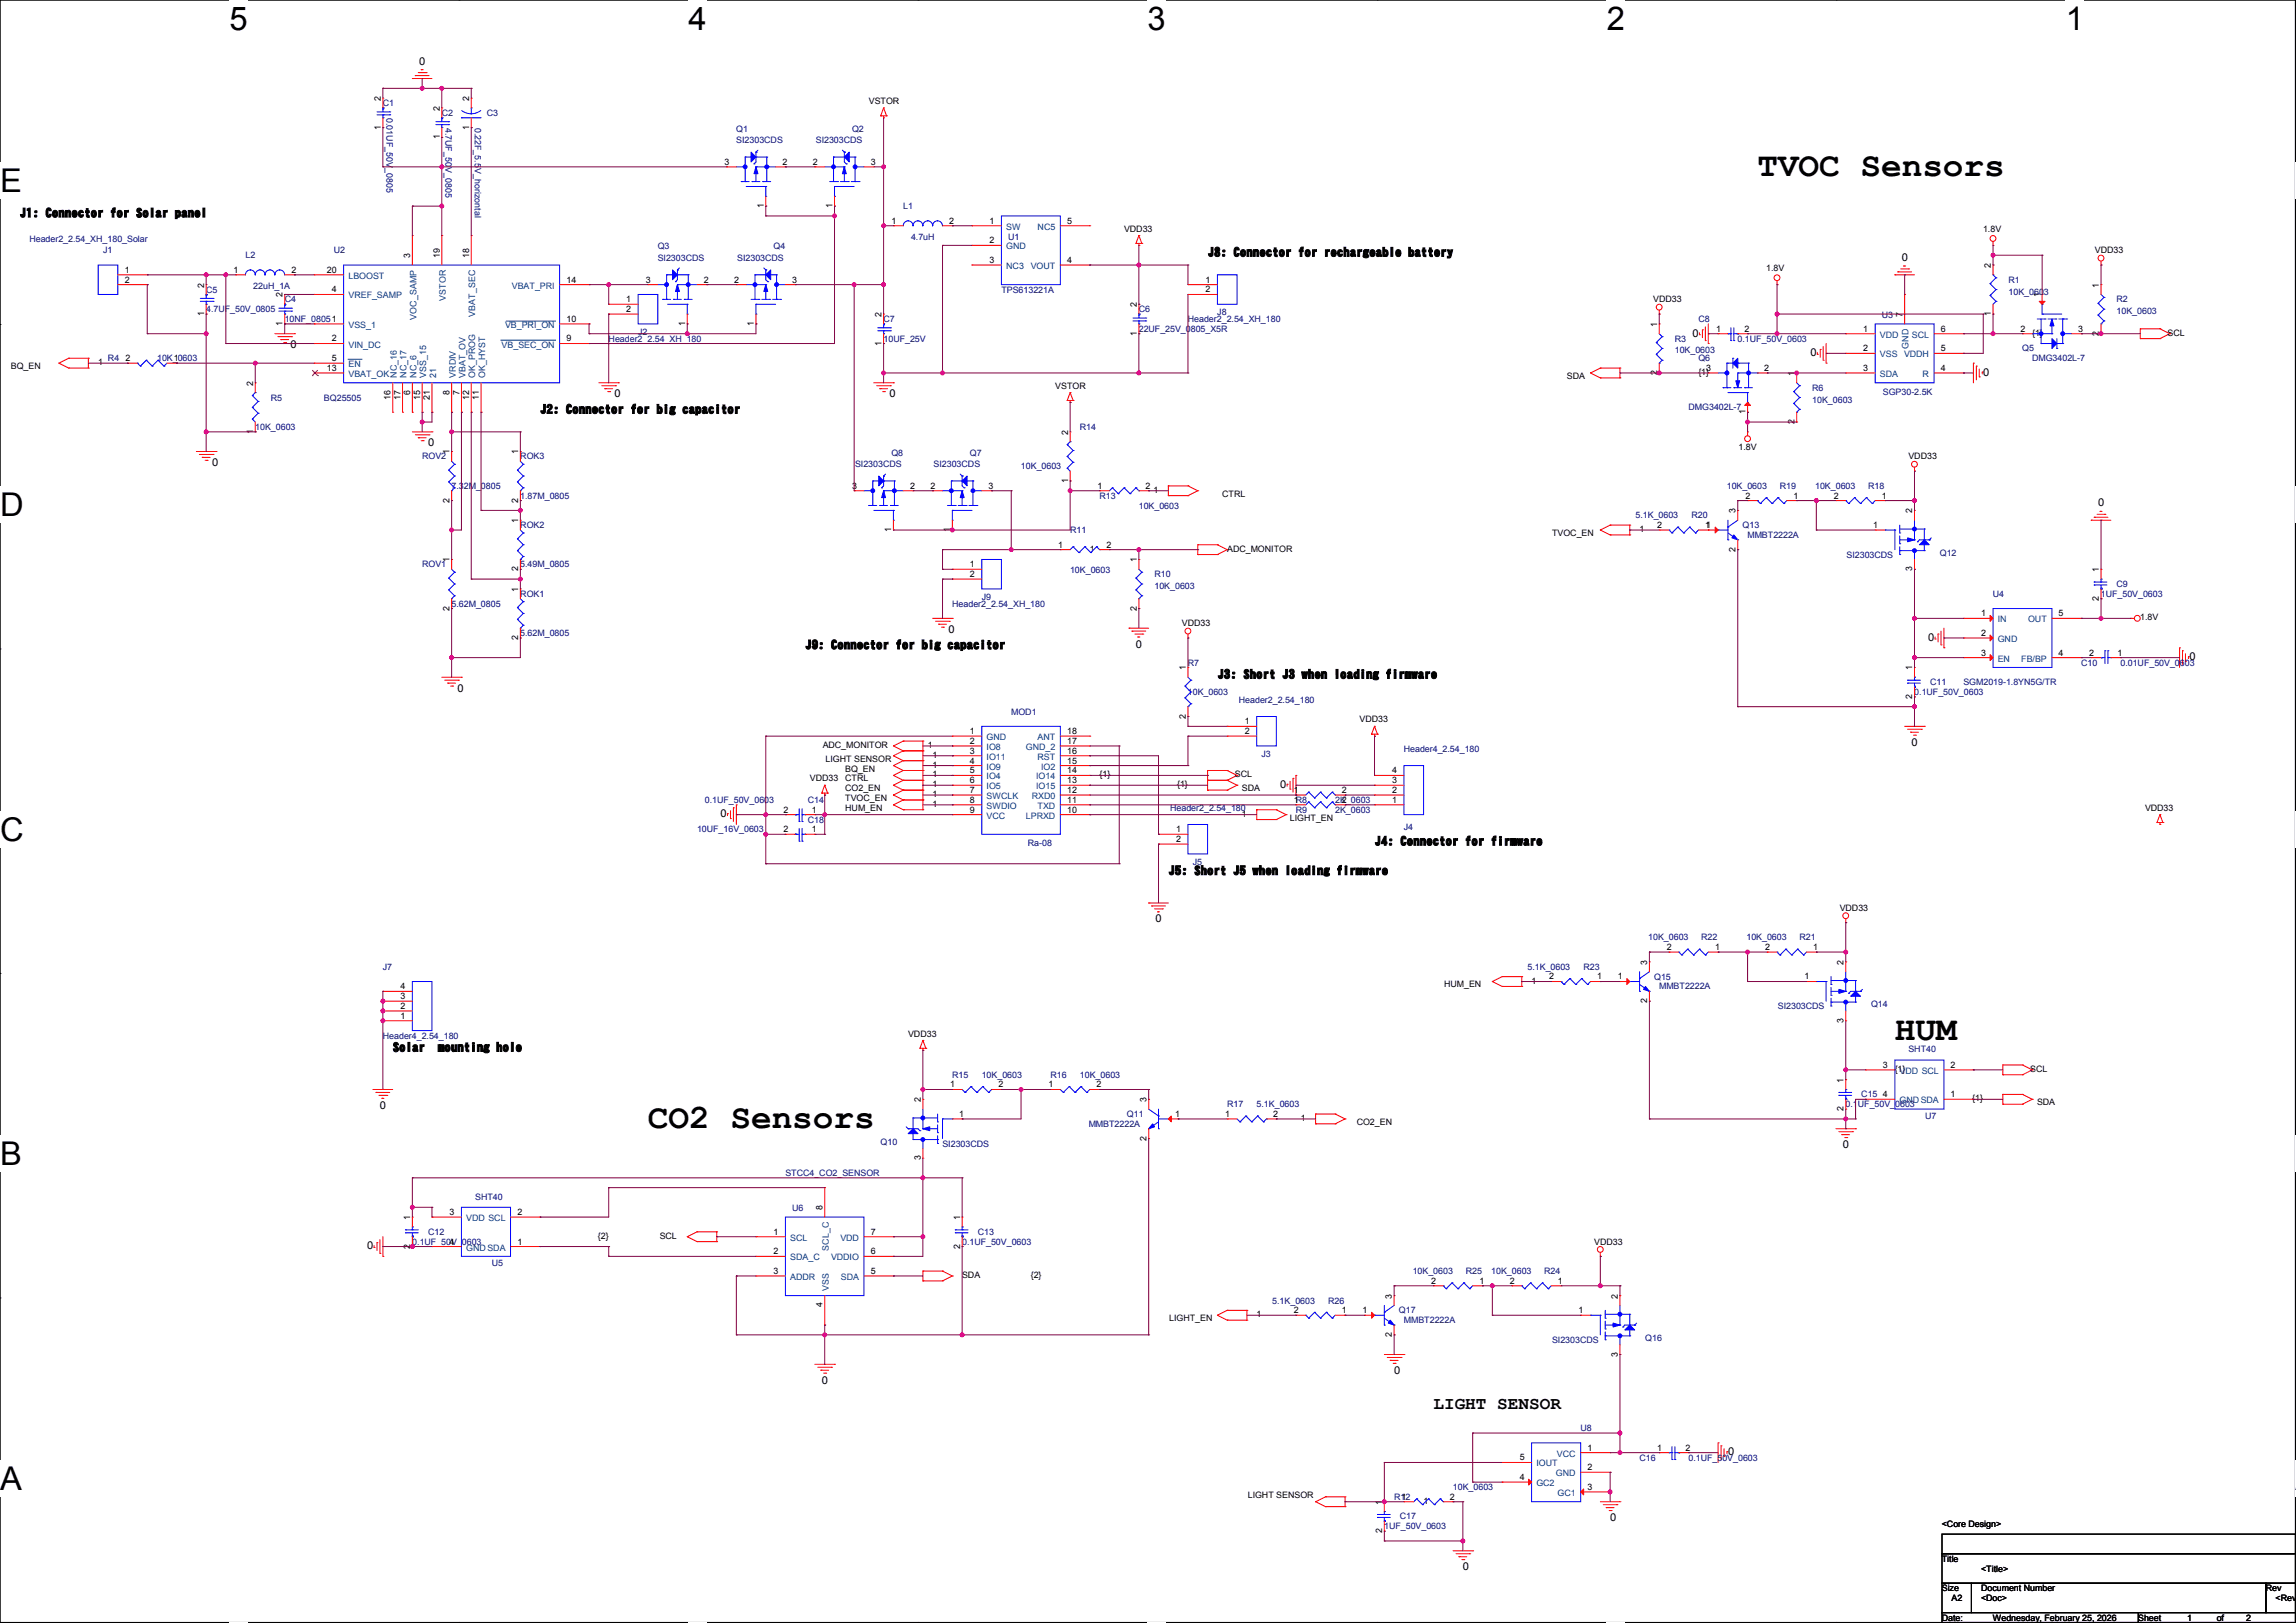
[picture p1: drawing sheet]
<svg xmlns="http://www.w3.org/2000/svg" width="297mm" height="210mm" viewBox="0 0 297 210" stroke-linecap="round" stroke-linejoin="round" font-family="sans-serif">
<defs><g id="words">
<g font-size="4.4">
<text x="227.3" y="22.8">TVOC Sensors</text>
<text x="245.1" y="134.5">HUM</text>
<text x="83.8" y="145.9">CO2 Sensors</text>
</g>
<g font-size="4.2">
<text x="29.7" y="3.8">5</text>
<text x="89.1" y="3.8">4</text>
<text x="148.5" y="3.8">3</text>
<text x="207.8" y="3.8">2</text>
<text x="267.2" y="3.8">1</text>
<text x="0" y="24.8">E</text>
<text x="0" y="66.8">D</text>
<text x="0" y="108.8">C</text>
<text x="0" y="150.8">B</text>
<text x="0" y="192.8">A</text>
<text x="296.9" y="192.8">A</text>
</g>
<text font-size="2.3" x="185.4" y="182.3">LIGHT SENSOR</text>
<g font-size="1.7">
<text x="2.5" y="28.1">J1: Connector for Solar panel</text>
<text x="156.2" y="33.2">J8: Connector for rechargeable battery</text>
<text x="69.9" y="53.5">J2: Connector for big capacitor</text>
<text x="104.1" y="84">J9: Connector for big capacitor</text>
<text x="157.5" y="87.8">J3: Short J3 when loading firmware</text>
<text x="151.1" y="113.2">J5: Short J5 when loading firmware</text>
<text x="177.8" y="109.4">J4: Connector for firmware</text>
<text x="50.8" y="136">Solar</text>
<text x="56.7" y="136">mounting hole</text>
</g>
<g font-size="1.4">
<text x="54.2" y="8.4">0</text>
<text x="246" y="33.8">0</text>
<text x="37.6" y="45.1">0</text>
<text x="219" y="43.5">0</text>
<text x="234.2" y="46.1">0</text>
<text x="79.5" y="51.4">0</text>
<text x="115.1" y="51.4">0</text>
<text x="256.5" y="48.6">0</text>
<text x="55.4" y="57.8">0</text>
<text x="27.4" y="60.3">0</text>
<text x="271.4" y="65.5">0</text>
<text x="122.7" y="81.9">0</text>
<text x="146.9" y="83.8">0</text>
<text x="249.4" y="82.9">0</text>
<text x="59.2" y="89.5">0</text>
<text x="283.2" y="85.5">0</text>
<text x="165.6" y="102">0</text>
<text x="247.3" y="96.5">0</text>
<text x="93.2" y="105.8">0</text>
<text x="149.5" y="119.4">0</text>
<text x="49.2" y="143.5">0</text>
<text x="238.4" y="148.6">0</text>
<text x="47.5" y="161.6">0</text>
<text x="106.3" y="179">0</text>
<text x="180.3" y="177.8">0</text>
<text x="223.5" y="188.3">0</text>
<text x="208.3" y="196.8">0</text>
<text x="189.2" y="203.2">0</text>
</g>
<g font-size="1.2">
<text x="49.3" y="16.8" transform="rotate(-90 49.3 16.8)">1</text>
<text x="49.3" y="13.1" transform="rotate(-90 49.3 13.1)">2</text>
<text x="56.9" y="14.4" transform="rotate(-90 56.9 14.4)">2</text>
<text x="60.7" y="16.8" transform="rotate(-90 60.7 16.8)">1</text>
<text x="60.7" y="13.1" transform="rotate(-90 60.7 13.1)">2</text>
<text x="56.9" y="18" transform="rotate(-90 56.9 18)">1</text>
<text x="98.8" y="26.9" transform="rotate(-90 98.8 26.9)">1</text>
<text x="107.7" y="26.9" transform="rotate(-90 107.7 26.9)">1</text>
<text x="53.1" y="33.4" transform="rotate(-90 53.1 33.4)">3</text>
<text x="56.9" y="33.4" transform="rotate(-90 56.9 33.4)">19</text>
<text x="60.7" y="33.4" transform="rotate(-90 60.7 33.4)">18</text>
<text x="257.5" y="34.7" transform="rotate(-90 257.5 34.7)">2</text>
<text x="26.4" y="40.9" transform="rotate(-90 26.4 40.9)">1</text>
<text x="26.4" y="37.2" transform="rotate(-90 26.4 37.2)">2</text>
<text x="36.6" y="38.5" transform="rotate(-90 36.6 38.5)">2</text>
<text x="114" y="41" transform="rotate(-90 114 41)">2</text>
<text x="147" y="39.8" transform="rotate(-90 147 39.8)">2</text>
<text x="246.1" y="41" transform="rotate(-90 246.1 41)">7</text>
<text x="257.5" y="40.9" transform="rotate(-90 257.5 40.9)">1</text>
<text x="263.9" y="38.5" transform="rotate(-90 263.9 38.5)">1</text>
<text x="271.5" y="37.2" transform="rotate(-90 271.5 37.2)">1</text>
<text x="36.6" y="42.2" transform="rotate(-90 36.6 42.2)">1</text>
<text x="88.6" y="42.2" transform="rotate(-90 88.6 42.2)">1</text>
<text x="97.5" y="42.2" transform="rotate(-90 97.5 42.2)">1</text>
<text x="114" y="44.7" transform="rotate(-90 114 44.7)">1</text>
<text x="147" y="43.4" transform="rotate(-90 147 43.4)">1</text>
<text x="214.3" y="42.3" transform="rotate(-90 214.3 42.3)">1</text>
<text x="271.5" y="43.4" transform="rotate(-90 271.5 43.4)">2</text>
<text x="32.8" y="49.9" transform="rotate(-90 32.8 49.9)">2</text>
<text x="50.5" y="51.7" transform="rotate(-90 50.5 51.7)">16</text>
<text x="51.8" y="51.7" transform="rotate(-90 51.8 51.7)">17</text>
<text x="53.1" y="51.1" transform="rotate(-90 53.1 51.1)">6</text>
<text x="54.3" y="51.7" transform="rotate(-90 54.3 51.7)">15</text>
<text x="55.6" y="51.7" transform="rotate(-90 55.6 51.7)">21</text>
<text x="58.2" y="51.1" transform="rotate(-90 58.2 51.1)">8</text>
<text x="59.4" y="51.1" transform="rotate(-90 59.4 51.1)">7</text>
<text x="60.7" y="51.7" transform="rotate(-90 60.7 51.7)">12</text>
<text x="62" y="51.7" transform="rotate(-90 62 51.7)">11</text>
<text x="214.3" y="48.5" transform="rotate(-90 214.3 48.5)">2</text>
<text x="225.8" y="53.6" transform="rotate(-90 225.8 53.6)">1</text>
<text x="232.1" y="48.6" transform="rotate(-90 232.1 48.6)">1</text>
<text x="32.8" y="56.1" transform="rotate(-90 32.8 56.1)">1</text>
<text x="58.2" y="58.8" transform="rotate(-90 58.2 58.8)">1</text>
<text x="67" y="58.8" transform="rotate(-90 67 58.8)">1</text>
<text x="138.2" y="56.3" transform="rotate(-90 138.2 56.3)">2</text>
<text x="232.1" y="54.9" transform="rotate(-90 232.1 54.9)">2</text>
<text x="58.2" y="65" transform="rotate(-90 58.2 65)">2</text>
<text x="67" y="65" transform="rotate(-90 67 65)">2</text>
<text x="138.2" y="62.5" transform="rotate(-90 138.2 62.5)">1</text>
<text x="67" y="67.7" transform="rotate(-90 67 67.7)">1</text>
<text x="115.3" y="68.8" transform="rotate(-90 115.3 68.8)">1</text>
<text x="122.9" y="68.8" transform="rotate(-90 122.9 68.8)">1</text>
<text x="224.5" y="71.4" transform="rotate(-90 224.5 71.4)">2</text>
<text x="224.5" y="66.4" transform="rotate(-90 224.5 66.4)">3</text>
<text x="247.4" y="66.4" transform="rotate(-90 247.4 66.4)">2</text>
<text x="58.2" y="72.8" transform="rotate(-90 58.2 72.8)">1</text>
<text x="67" y="76.6" transform="rotate(-90 67 76.6)">1</text>
<text x="67" y="73.9" transform="rotate(-90 67 73.9)">2</text>
<text x="147" y="72.8" transform="rotate(-90 147 72.8)">1</text>
<text x="247.4" y="73.9" transform="rotate(-90 247.4 73.9)">3</text>
<text x="271.5" y="77.7" transform="rotate(-90 271.5 77.7)">2</text>
<text x="271.5" y="74" transform="rotate(-90 271.5 74)">1</text>
<text x="58.2" y="79" transform="rotate(-90 58.2 79)">2</text>
<text x="67" y="82.8" transform="rotate(-90 67 82.8)">2</text>
<text x="147" y="79" transform="rotate(-90 147 79)">2</text>
<text x="153.4" y="86.7" transform="rotate(-90 153.4 86.7)">1</text>
<text x="247.4" y="86.7" transform="rotate(-90 247.4 86.7)">1</text>
<text x="153.4" y="93" transform="rotate(-90 153.4 93)">2</text>
<text x="247.4" y="90.4" transform="rotate(-90 247.4 90.4)">2</text>
<text x="213.1" y="124.8" transform="rotate(-90 213.1 124.8)">3</text>
<text x="238.5" y="124.8" transform="rotate(-90 238.5 124.8)">2</text>
<text x="213.1" y="129.8" transform="rotate(-90 213.1 129.8)">2</text>
<text x="238.5" y="132.3" transform="rotate(-90 238.5 132.3)">3</text>
<text x="119.1" y="142.6" transform="rotate(-90 119.1 142.6)">2</text>
<text x="148.3" y="142.6" transform="rotate(-90 148.3 142.6)">3</text>
<text x="238.5" y="143.8" transform="rotate(-90 238.5 143.8)">2</text>
<text x="238.5" y="140.1" transform="rotate(-90 238.5 140.1)">1</text>
<text x="148.3" y="147.6" transform="rotate(-90 148.3 147.6)">2</text>
<text x="119.1" y="150.1" transform="rotate(-90 119.1 150.1)">3</text>
<text x="53.1" y="161.6" transform="rotate(-90 53.1 161.6)">2</text>
<text x="53.1" y="157.9" transform="rotate(-90 53.1 157.9)">1</text>
<text x="106.4" y="156.6" transform="rotate(-90 106.4 156.6)">8</text>
<text x="124.2" y="161.6" transform="rotate(-90 124.2 161.6)">2</text>
<text x="124.2" y="157.9" transform="rotate(-90 124.2 157.9)">1</text>
<text x="106.4" y="169.2" transform="rotate(-90 106.4 169.2)">4</text>
<text x="180.1" y="173" transform="rotate(-90 180.1 173)">2</text>
<text x="180.1" y="168" transform="rotate(-90 180.1 168)">3</text>
<text x="209.3" y="168" transform="rotate(-90 209.3 168)">2</text>
<text x="209.3" y="175.5" transform="rotate(-90 209.3 175.5)">3</text>
<text x="178.8" y="194.7" transform="rotate(-90 178.8 194.7)">1</text>
<text x="178.8" y="198.4" transform="rotate(-90 178.8 198.4)">2</text>
</g>
<g font-size="1.2" fill="#000080">
<text x="50" y="15.2" transform="rotate(90 50 15.2)">0.01UF_50V_0805</text>
<text x="57.6" y="16.5" transform="rotate(90 57.6 16.5)">4.7UF_50V_0805</text>
<text x="61.4" y="16.5" transform="rotate(90 61.4 16.5)">0.22F_5.5V_horizontal</text>
</g>
<g font-size="1.2" fill="#004080">
<text x="53.9" y="41.4" transform="rotate(-90 53.9 41.4)">VOC_SAMP</text>
<text x="57.7" y="38.9" transform="rotate(-90 57.7 38.9)">VSTOR</text>
<text x="61.5" y="41" transform="rotate(-90 61.5 41)">VBAT_SEC</text>
<text x="246.9" y="45.1" transform="rotate(-90 246.9 45.1)">GND</text>
<text x="51.3" y="48.9" transform="rotate(-90 51.3 48.9)">NC_16</text>
<text x="52.6" y="48.9" transform="rotate(-90 52.6 48.9)">NC_17</text>
<text x="53.9" y="48.9" transform="rotate(-90 53.9 48.9)">NC_6</text>
<text x="55.1" y="48.9" transform="rotate(-90 55.1 48.9)">VSS_15</text>
<text x="56.4" y="48.9" transform="rotate(-90 56.4 48.9)">21</text>
<text x="58.9" y="48.9" transform="rotate(-90 58.9 48.9)">VRDIV</text>
<text x="60.2" y="48.9" transform="rotate(-90 60.2 48.9)">VBAT_OV</text>
<text x="61.5" y="48.9" transform="rotate(-90 61.5 48.9)">OK_PROG</text>
<text x="62.8" y="48.9" transform="rotate(-90 62.8 48.9)">OK_HYST</text>
<text x="107.2" y="161.9" transform="rotate(-90 107.2 161.9)">SCL_C</text>
<text x="107.2" y="167" transform="rotate(-90 107.2 167)">VSS</text>
</g>
<g font-size="1.1" fill="#000080">
<text x="49.5" y="13.7">C1</text>
<text x="57.1" y="15">C2</text>
<text x="63" y="15">C3</text>
<text x="95.2" y="17">Q1</text>
<text x="110.2" y="17">Q2</text>
<text x="95.2" y="18.6">SI2303CDS</text>
<text x="105.5" y="18.6">SI2303CDS</text>
<text x="116.8" y="27.1">L1</text>
<text x="3.8" y="31.3">Header2_2.54_XH_180_Solar</text>
<text x="13.3" y="32.8">J1</text>
<text x="31.7" y="33.4">L2</text>
<text x="43.2" y="32.8">U2</text>
<text x="85.1" y="32.3">Q3</text>
<text x="85.1" y="33.8">SI2303CDS</text>
<text x="95.4" y="33.8">SI2303CDS</text>
<text x="100.1" y="32.3">Q4</text>
<text x="117.8" y="31">4.7uH</text>
<text x="130.4" y="31">U1</text>
<text x="26.7" y="37.9">C5</text>
<text x="26.7" y="40.4">4.7UF_50V_0805</text>
<text x="32.8" y="37.3">22uH_1A</text>
<text x="36.8" y="39.1">C4</text>
<text x="36.8" y="41.7">10NF_08051</text>
<text x="114.3" y="41.7">C7</text>
<text x="129.5" y="37.9">TPS613221A</text>
<text x="147.3" y="40.4">C6</text>
<text x="153.7" y="41.7">Header2_2.54_XH_180</text>
<text x="157.5" y="40.8">J8</text>
<text x="219.7" y="41.7">C8</text>
<text x="243.4" y="41.2">U3</text>
<text x="259.8" y="36.6">R1</text>
<text x="259.8" y="38.1">10K_0603</text>
<text x="273.8" y="39.1">R2</text>
<text x="273.8" y="40.7">10K_0603</text>
<text x="14" y="46.7">R4</text>
<text x="20.3" y="46.7">10K_0603</text>
<text x="78.7" y="44.2">Header2_2.54_XH_180</text>
<text x="82.5" y="43.3">J2</text>
<text x="114.3" y="44.2">10UF_25V</text>
<text x="147.3" y="42.9">22UF_25V_0805_X5R</text>
<text x="216.6" y="44.2">R3</text>
<text x="216.6" y="45.7">10K_0603</text>
<text x="219.7" y="46.7">Q6</text>
<text x="224.8" y="44.2">0.1UF_50V_0603</text>
<text x="261.6" y="45.5">Q5</text>
<text x="262.9" y="46.7">DMG3402L-7</text>
<text x="35" y="51.8">R5</text>
<text x="41.9" y="51.8">BQ25505</text>
<text x="218.4" y="53.1">DMG3402L-7</text>
<text x="234.4" y="50.6">R6</text>
<text x="234.4" y="52.1">10K_0603</text>
<text x="243.6" y="51.1">SGP30-2.5K</text>
<text x="33" y="55.6">10K_0603</text>
<text x="54.6" y="59.4">ROV2</text>
<text x="67.3" y="59.4">ROK3</text>
<text x="115.3" y="58.9">Q8</text>
<text x="125.5" y="58.9">Q7</text>
<text x="139.7" y="55.6">R14</text>
<text x="58.4" y="63.3">7.32M_0805</text>
<text x="67.3" y="64.5">1.87M_0805</text>
<text x="110.6" y="60.5">SI2303CDS</text>
<text x="120.8" y="60.5">SI2303CDS</text>
<text x="132.1" y="60.7">10K_0603</text>
<text x="142.2" y="64.5">R13</text>
<text x="147.3" y="65.8">10K_0603</text>
<text x="223.4" y="63.3">10K_0603</text>
<text x="230.2" y="63.3">R19</text>
<text x="234.8" y="63.3">10K_0603</text>
<text x="241.7" y="63.3">R18</text>
<text x="67.3" y="68.3">ROK2</text>
<text x="138.4" y="69">R11</text>
<text x="211.6" y="67.1">5.1K_0603</text>
<text x="218.8" y="67.1">R20</text>
<text x="225.4" y="68.3">Q13</text>
<text x="226" y="69.6">MMBT2222A</text>
<text x="250.9" y="71.9">Q12</text>
<text x="54.6" y="73.4">ROV1</text>
<text x="67.3" y="77.2">ROK1</text>
<text x="67.3" y="73.4">5.49M_0805</text>
<text x="127" y="77.6">J9</text>
<text x="138.4" y="74.2">10K_0603</text>
<text x="149.3" y="74.7">R10</text>
<text x="149.3" y="76.2">10K_0603</text>
<text x="238.9" y="72.1">SI2303CDS</text>
<text x="257.8" y="77.2">U4</text>
<text x="271.8" y="77.2">1UF_50V_0603</text>
<text x="273.8" y="76">C9</text>
<text x="58.4" y="78.5">5.62M_0805</text>
<text x="67.3" y="82.3">5.62M_0805</text>
<text x="123.2" y="78.5">Header2_2.54_XH_180</text>
<text x="153.7" y="86.1">R7</text>
<text x="153.7" y="89.9">10K_0603</text>
<text x="247.6" y="89.9">0.1UF_50V_0603</text>
<text x="249.7" y="88.7">C11</text>
<text x="254" y="88.7">SGM2019-1.8YN5G/TR</text>
<text x="269.2" y="86.1">C10</text>
<text x="274.3" y="86.1">0.01UF_50V_0603</text>
<text x="130.8" y="92.5">MOD1</text>
<text x="160.3" y="90.9">Header2_2.54_180</text>
<text x="163.2" y="97.9">J3</text>
<text x="181.6" y="97.3">Header4_2.54_180</text>
<text x="90.2" y="107.7">10UF_16V_0603</text>
<text x="91.2" y="103.9">0.1UF_50V_0603</text>
<text x="104.5" y="103.9">C14</text>
<text x="104.5" y="106.4">C18</text>
<text x="151.4" y="104.9">Header2_2.54_180</text>
<text x="167.6" y="105.2">R9</text>
<text x="172.7" y="103.9">2K_0603</text>
<text x="172.7" y="105.2">2K_0603</text>
<text x="181.6" y="107.5">J4</text>
<text x="133" y="109.5">Ra-08</text>
<text x="154.3" y="111.9">J5</text>
<text x="49.5" y="125.5">J7</text>
<text x="197.6" y="125.5">5.1K_0603</text>
<text x="204.8" y="125.5">R23</text>
<text x="213.2" y="121.7">10K_0603</text>
<text x="220.1" y="121.7">R22</text>
<text x="225.9" y="121.7">10K_0603</text>
<text x="232.8" y="121.7">R21</text>
<text x="214" y="126.8">Q15</text>
<text x="214.6" y="128">MMBT2222A</text>
<text x="230" y="130.6">SI2303CDS</text>
<text x="242" y="130.3">Q14</text>
<text x="49.5" y="134.4">Header4_2.54_180</text>
<text x="246.9" y="136.2">SHT40</text>
<text x="123.2" y="139.5">R15</text>
<text x="127" y="139.5">10K_0603</text>
<text x="135.9" y="139.5">R16</text>
<text x="139.7" y="139.5">10K_0603</text>
<text x="158.7" y="143.3">R17</text>
<text x="162.5" y="143.3">5.1K_0603</text>
<text x="238.7" y="143.3">0.1UF_50V_0603</text>
<text x="240.8" y="142">C15</text>
<text x="113.9" y="148.1">Q10</text>
<text x="121.9" y="148.3">SI2303CDS</text>
<text x="140.8" y="145.8">MMBT2222A</text>
<text x="145.8" y="144.5">Q11</text>
<text x="249" y="144.8">U7</text>
<text x="61.5" y="155.2">SHT40</text>
<text x="101.6" y="152.2">STCC4_CO2_SENSOR</text>
<text x="53.3" y="161">0.1UF_50V_0603</text>
<text x="55.4" y="159.8">C12</text>
<text x="102.5" y="156.7">U6</text>
<text x="124.4" y="161">0.1UF_50V_0603</text>
<text x="126.5" y="159.8">C13</text>
<text x="63.6" y="163.8">U5</text>
<text x="182.7" y="164.9">10K_0603</text>
<text x="189.6" y="164.9">R25</text>
<text x="192.9" y="164.9">10K_0603</text>
<text x="199.8" y="164.9">R24</text>
<text x="164.6" y="168.7">5.1K_0603</text>
<text x="171.8" y="168.7">R26</text>
<text x="181" y="169.9">Q17</text>
<text x="181.6" y="171.2">MMBT2222A</text>
<text x="200.8" y="173.7">SI2303CDS</text>
<text x="212.8" y="173.5">Q16</text>
<text x="204.5" y="185.2">U8</text>
<text x="212.1" y="189">C16</text>
<text x="218.4" y="189">0.1UF_50V_0603</text>
<text x="179.1" y="197.9">1UF_50V_0603</text>
<text x="180.3" y="194.1">R12</text>
<text x="181.1" y="196.6">C17</text>
<text x="187.9" y="192.8">10K_0603</text>
</g>
<g font-size="1.1">
<text x="112.4" y="13.5">VSTOR</text>
<text x="93.7" y="21.3">3</text>
<text x="101.2" y="21.3">2</text>
<text x="105.1" y="21.3">2</text>
<text x="112.6" y="21.3">3</text>
<text x="115.3" y="28.9">1</text>
<text x="122.8" y="28.9">2</text>
<text x="128" y="28.9">1</text>
<text x="138" y="28.9">5</text>
<text x="145.4" y="30">VDD33</text>
<text x="256.5" y="30">1.8V</text>
<text x="16.1" y="35.3">1</text>
<text x="30.2" y="35.3">1</text>
<text x="37.7" y="35.3">2</text>
<text x="42.3" y="35.3">20</text>
<text x="128" y="31.5">2</text>
<text x="128" y="34">3</text>
<text x="138" y="34">4</text>
<text x="228.5" y="35.1">1.8V</text>
<text x="271" y="32.8">VDD33</text>
<text x="16.1" y="36.6">2</text>
<text x="42.9" y="37.8">4</text>
<text x="73.3" y="41.6">10</text>
<text x="73.3" y="36.6">14</text>
<text x="81" y="39.1">1</text>
<text x="81" y="40.4">2</text>
<text x="83.6" y="36.6">3</text>
<text x="91.1" y="36.6">2</text>
<text x="95" y="36.6">2</text>
<text x="102.5" y="36.6">3</text>
<text x="155.9" y="36.6">1</text>
<text x="155.9" y="37.8">2</text>
<text x="213.8" y="39.1">VDD33</text>
<text x="1.4" y="47.8">BQ_EN</text>
<text x="12.7" y="47.3">1</text>
<text x="16.3" y="46.7">2</text>
<text x="22.5" y="46.7">1</text>
<text x="42.3" y="48">13</text>
<text x="42.9" y="44.2">2</text>
<text x="42.9" y="46.7">5</text>
<text x="73.3" y="44.2">9</text>
<text x="220.7" y="48">3</text>
<text x="222" y="42.9">1</text>
<text x="225.7" y="42.9">2</text>
<text x="228.2" y="48">2</text>
<text x="241" y="42.9">1</text>
<text x="241" y="45.5">2</text>
<text x="241" y="48">3</text>
<text x="251.1" y="48">4</text>
<text x="251.1" y="45.5">5</text>
<text x="251.1" y="42.9">6</text>
<text x="261.3" y="42.9">2</text>
<text x="262.9" y="43.4">{1}</text>
<text x="268.8" y="42.9">3</text>
<text x="280.4" y="43.4">SCL</text>
<text x="136.5" y="50.3">VSTOR</text>
<text x="202.7" y="49">SDA</text>
<text x="219.7" y="48.5">{1}</text>
<text x="224.9" y="58.2">1.8V</text>
<text x="246.9" y="59.4">VDD33</text>
<text x="110.2" y="63.2">3</text>
<text x="117.7" y="63.2">2</text>
<text x="120.4" y="63.2">2</text>
<text x="127.9" y="63.2">3</text>
<text x="142" y="63.2">1</text>
<text x="148.2" y="63.2">2</text>
<text x="149.2" y="63.8">1</text>
<text x="158.1" y="64.3">CTRL</text>
<text x="225.8" y="64.5">2</text>
<text x="232" y="64.5">1</text>
<text x="237.2" y="64.5">2</text>
<text x="243.4" y="64.5">1</text>
<text x="136.9" y="70.9">1</text>
<text x="141" y="71.4">1</text>
<text x="143.1" y="70.9">2</text>
<text x="158.7" y="71.4">ADC_MONITOR</text>
<text x="200.8" y="69.4">TVOC_EN</text>
<text x="212.1" y="68.8">1</text>
<text x="214.4" y="68.3">2</text>
<text x="220.6" y="68.3">11</text>
<text x="242.3" y="68.3">1</text>
<text x="125.5" y="73.4">1</text>
<text x="125.5" y="74.7">2</text>
<text x="152.9" y="81">VDD33</text>
<text x="256.3" y="79.7">1</text>
<text x="256.3" y="82.3">2</text>
<text x="266.3" y="79.7">5</text>
<text x="276.8" y="80.3">1.8V</text>
<text x="256.3" y="84.8">3</text>
<text x="266.3" y="84.8">4</text>
<text x="270.2" y="84.8">2</text>
<text x="273.9" y="84.8">1</text>
<text x="125.5" y="95">1</text>
<text x="138" y="95">18</text>
<text x="161" y="93.7">1</text>
<text x="161" y="95">2</text>
<text x="175.9" y="93.5">VDD33</text>
<text x="104.8" y="101.1">VDD33</text>
<text x="106.4" y="96.8">ADC_MONITOR</text>
<text x="106.8" y="98.6">LIGHT SENSOR</text>
<text x="109.3" y="99.8">BQ_EN</text>
<text x="109.3" y="101.1">CTRL</text>
<text x="120" y="96.8">1</text>
<text x="120.6" y="98.1">1</text>
<text x="120.6" y="99.3">1</text>
<text x="120.6" y="100.6">1</text>
<text x="120.6" y="101.9">1</text>
<text x="125.5" y="101.3">6</text>
<text x="125.5" y="100.1">5</text>
<text x="125.5" y="98.8">4</text>
<text x="125.5" y="97.5">3</text>
<text x="125.5" y="96.3">2</text>
<text x="138" y="96.3">17</text>
<text x="138" y="97.5">16</text>
<text x="138" y="98.8">15</text>
<text x="138" y="100.1">14</text>
<text x="138" y="101.3">13</text>
<text x="142.2" y="100.6">{1}</text>
<text x="152.3" y="101.9">{1}</text>
<text x="159.8" y="100.6">SCL</text>
<text x="180.1" y="101.3">3</text>
<text x="180.1" y="100.1">4</text>
<text x="101.3" y="105.1">2</text>
<text x="101.3" y="107.7">2</text>
<text x="105" y="105.1">1</text>
<text x="105" y="107.7">1</text>
<text x="109.3" y="102.4">CO2_EN</text>
<text x="109.3" y="103.6">TVOC_EN</text>
<text x="109.3" y="104.9">HUM_EN</text>
<text x="120.6" y="103.1">1</text>
<text x="120.6" y="104.4">1</text>
<text x="125.5" y="105.1">9</text>
<text x="125.5" y="103.9">8</text>
<text x="125.5" y="102.6">7</text>
<text x="138" y="102.6">12</text>
<text x="138" y="103.9">11</text>
<text x="138" y="105.1">10</text>
<text x="152.1" y="107.7">1</text>
<text x="160.6" y="102.4">SDA</text>
<text x="160.6" y="105.7">1</text>
<text x="166.9" y="106.2">LIGHT_EN</text>
<text x="167.4" y="102.6">1</text>
<text x="167.4" y="103.9">1R8</text>
<text x="173.6" y="102.6">2</text>
<text x="173.6" y="103.9">2</text>
<text x="180.1" y="103.9">1</text>
<text x="180.1" y="102.6">2</text>
<text x="277.5" y="104.9">VDD33</text>
<text x="152.1" y="109">2</text>
<text x="238" y="117.9">VDD33</text>
<text x="215.6" y="122.9">2</text>
<text x="221.8" y="122.9">1</text>
<text x="228.3" y="122.9">2</text>
<text x="234.5" y="122.9">1</text>
<text x="51.8" y="131.8">1</text>
<text x="51.8" y="130.5">2</text>
<text x="51.8" y="129.3">3</text>
<text x="51.8" y="128">4</text>
<text x="186.8" y="127.8">HUM_EN</text>
<text x="198.1" y="127.3">1</text>
<text x="200.4" y="126.7">2</text>
<text x="206.6" y="126.7">1</text>
<text x="209.3" y="126.7">1</text>
<text x="233.4" y="126.7">1</text>
<text x="117.5" y="134.1">VDD33</text>
<text x="122.9" y="140.7">1</text>
<text x="129.1" y="140.7">2</text>
<text x="135.6" y="140.7">1</text>
<text x="141.8" y="140.7">2</text>
<text x="243.6" y="138.2">3</text>
<text x="243.6" y="142">4</text>
<text x="245.1" y="138.7">{1}</text>
<text x="252.3" y="142">1</text>
<text x="252.3" y="138.2">2</text>
<text x="255.1" y="142.5">{1}</text>
<text x="262.6" y="138.7">SCL</text>
<text x="263.5" y="143">SDA</text>
<text x="124.1" y="144.5">1</text>
<text x="152" y="144.5">1</text>
<text x="158.5" y="144.5">1</text>
<text x="164.7" y="144.5">2</text>
<text x="168.3" y="145">1</text>
<text x="175.5" y="145.6">CO2_EN</text>
<text x="58.2" y="157.2">3</text>
<text x="58.2" y="161">4</text>
<text x="66.9" y="161">1</text>
<text x="66.9" y="157.2">2</text>
<text x="77.3" y="160.3">{2}</text>
<text x="85.3" y="160.3">SCL</text>
<text x="100.1" y="159.8">1</text>
<text x="112.6" y="159.8">7</text>
<text x="206.2" y="161">VDD33</text>
<text x="100.1" y="162.3">2</text>
<text x="100.1" y="164.8">3</text>
<text x="112.6" y="164.8">5</text>
<text x="112.6" y="162.3">6</text>
<text x="124.4" y="165.4">SDA</text>
<text x="133.3" y="165.4">{2}</text>
<text x="185.1" y="166.1">2</text>
<text x="191.4" y="166.1">1</text>
<text x="195.3" y="166.1">2</text>
<text x="201.5" y="166.1">1</text>
<text x="151.2" y="171">LIGHT_EN</text>
<text x="162.5" y="170.4">1</text>
<text x="167.4" y="169.9">2</text>
<text x="173.6" y="169.9">1</text>
<text x="176.3" y="169.9">1</text>
<text x="204.2" y="169.9">1</text>
<text x="196.6" y="191.5">4</text>
<text x="196.6" y="189">5</text>
<text x="205.3" y="187.7">1</text>
<text x="205.3" y="190.2">2</text>
<text x="214.4" y="187.7">1</text>
<text x="218" y="187.7">2</text>
<text x="161.4" y="193.8">LIGHT SENSOR</text>
<text x="181.3" y="194">1</text>
<text x="184.1" y="194.6">1</text>
<text x="187.6" y="194">2</text>
<text x="205.3" y="192.8">3</text>
<text x="251.2" y="197.6">&lt;Core Design&gt;</text>
<text x="251.2" y="202.1">Title</text>
<text x="256.3" y="203.3">&lt;Title&gt;</text>
<text x="251.2" y="205.9">Size</text>
<text x="251.2" y="209.7">Date:</text>
<text x="252.5" y="207.1">A2</text>
<text x="256.3" y="205.9">Document Number</text>
<text x="256.3" y="207.1">&lt;Doc&gt;</text>
<text x="257.8" y="209.7">Wednesday, February 25, 2026</text>
<text x="276.6" y="209.7">Sheet</text>
<text x="282.9" y="209.7">1</text>
<text x="286.7" y="209.7">of</text>
<text x="290.5" y="209.7">2</text>
<text x="293.1" y="205.9">Rev</text>
<text x="294.4" y="207.1">&lt;RevCo</text>
</g>
<g font-size="1.1" fill="#004080">
<text x="130.2" y="29.7">SW</text>
<text x="134.2" y="29.7">NC5</text>
<text x="130.2" y="32.3">GND</text>
<text x="130.2" y="34.8">NC3</text>
<text x="133.3" y="34.8">VOUT</text>
<text x="45.1" y="38.6">VREF_SAMP</text>
<text x="45.1" y="36.1">LBOOST</text>
<text x="66.2" y="37.3">VBAT_PRI</text>
<text x="45.1" y="42.4">VSS_1</text>
<text x="45.1" y="45">VIN_DC</text>
<text x="45.1" y="47.5">EN</text>
<text x="64.9" y="45">VB_SEC_ON</text>
<text x="65.3" y="42.4">VB_PRI_ON</text>
<text x="243.2" y="43.7">VDD</text>
<text x="243.2" y="46.2">VSS</text>
<text x="246.3" y="46.2">VDDH</text>
<text x="247.3" y="43.7">SCL</text>
<text x="45.1" y="48.8">VBAT_OK</text>
<text x="243.2" y="48.8">SDA</text>
<text x="248.7" y="48.8">R</text>
<text x="258.4" y="80.5">IN</text>
<text x="258.4" y="83.1">GND</text>
<text x="262.3" y="80.5">OUT</text>
<text x="258.4" y="85.6">EN</text>
<text x="261.5" y="85.6">FB/BP</text>
<text x="127.6" y="95.8">GND</text>
<text x="134.2" y="95.8">ANT</text>
<text x="127.6" y="100.8">IO4</text>
<text x="127.6" y="99.6">IO9</text>
<text x="127.6" y="98.3">IO11</text>
<text x="127.6" y="97">IO8</text>
<text x="132.7" y="97">GND_2</text>
<text x="134" y="100.8">IO14</text>
<text x="134.2" y="98.3">RST</text>
<text x="134.7" y="99.6">IO2</text>
<text x="127.6" y="105.9">VCC</text>
<text x="127.6" y="104.7">SWDIO</text>
<text x="127.6" y="103.4">SWCLK</text>
<text x="127.6" y="102.1">IO5</text>
<text x="132.7" y="105.9">LPRXD</text>
<text x="133.5" y="103.4">RXD0</text>
<text x="134" y="102.1">IO15</text>
<text x="134.2" y="104.7">TXD</text>
<text x="245.7" y="138.9">VDD SCL</text>
<text x="245.7" y="142.8">GNDSDA</text>
<text x="60.3" y="158">VDD SCL</text>
<text x="60.3" y="161.8">GNDSDA</text>
<text x="102.2" y="160.5">SCL</text>
<text x="108.7" y="160.5">VDD</text>
<text x="102.2" y="163.1">SDA_C</text>
<text x="102.2" y="165.6">ADDR</text>
<text x="107.5" y="163.1">VDDIO</text>
<text x="108.8" y="165.6">SDA</text>
<text x="198.7" y="189.7">IOUT</text>
<text x="201.3" y="191">GND</text>
<text x="201.4" y="188.5">VCC</text>
<text x="198.7" y="192.3">GC2</text>
<text x="201.5" y="193.6">GC1</text>
</g>
</g></defs>
<path d="M0 0h296.9v209.9h-296.9z" fill="none" stroke="#000" stroke-width=".13"/>
<g fill="#fff">
<path d="M29.7 0h2.3v4.7h-2.3z"/>
<path d="M29.7 209.9h2.3v.1h-2.3z"/>
</g>
<path d="M59.4 0h.1M59.4 209.9h.1" fill="none" stroke="#000" stroke-width=".13"/>
<g fill="#fff">
<path d="M89.1 0h2.3v4.7h-2.3z"/>
<path d="M89.1 209.9h2.3v.1h-2.3z"/>
</g>
<path d="M118.8 0h.1M118.8 209.9h.1" fill="none" stroke="#000" stroke-width=".13"/>
<g fill="#fff">
<path d="M148.5 0h2.3v4.7h-2.3z"/>
<path d="M148.5 209.9h2.3v.1h-2.3z"/>
</g>
<path d="M178.1 0h.1M178.1 209.9h.1" fill="none" stroke="#000" stroke-width=".13"/>
<g fill="#fff">
<path d="M207.8 0h2.4v4.7h-2.4z"/>
<path d="M207.8 209.9h2.4v.1h-2.4z"/>
</g>
<path d="M237.5 0h.1M237.5 209.9h.1" fill="none" stroke="#000" stroke-width=".13"/>
<g fill="#fff">
<path d="M267.2 0h2.4v4.7h-2.4z"/>
<path d="M267.2 209.9h2.4v.1h-2.4z"/>
<path d="M0 21h2.8v4.7h-2.8z"/>
<path d="M296.9 21h.1v4.7h-.1z"/>
<path d="M0 63h3.1v4.7h-3.1z"/>
<path d="M296.9 63h.1v4.7h-.1z"/>
</g>
<path d="M0 42h.1M296.9 42h.1" fill="none" stroke="#000" stroke-width=".13"/>
<g fill="#fff">
<path d="M0 105h3.1v4.7h-3.1z"/>
<path d="M296.9 105h.1v4.7h-.1z"/>
</g>
<path d="M0 84h.1M296.9 84h.1" fill="none" stroke="#000" stroke-width=".13"/>
<g fill="#fff">
<path d="M0 146.9h2.8v4.8h-2.8z"/>
<path d="M296.9 146.9h.1v4.8h-.1z"/>
</g>
<path d="M0 126h.1M296.9 126h.1" fill="none" stroke="#000" stroke-width=".13"/>
<g fill="#fff">
<path d="M0 188.9h2.8v4.8h-2.8z"/>
<path d="M296.9 188.9h.1v4.8h-.1z"/>
</g>
<path d="M0 167.9h.1M296.9 167.9h.1M251.2 198.5h45.7v2.5h-45.7zM251.2 201h45.7v3.9h-45.7zM251.2 204.9h3.8v3.8h-3.8zM251.2 208.7h25.4v1.2h-25.4zM255 204.9h38.1v3.8h-38.1zM276.6 208.7h20.3v1.2h-20.3zM293.1 204.9h3.8v3.8h-3.8z" fill="none" stroke="#000" stroke-width=".13"/>
<g fill="none" stroke="#f00" stroke-width=".13">
<path d="M49.5 12.7h.1M49.5 16.5h.1M49.5 12.7v1.3M49.5 15.2v1.3M53.3 10.2h.1M53.3 10.2h2.6M53.7 9.8h.1M53.7 9.8h1.8M54.1 9.4h1M54.5 9h.1M54.5 9h.2M55.1 9.4h.1"/>
<path d="M57.1 14h.1M57.1 17.8h.1M57.1 14v1.2M57.1 16.5v1.3M61 16.5h.1M61 12.7h.1M61 12.7v1.3M61 15.2v1.3M113.9 15h.1M113.9 15h.8M114.3 15.2h.1M114.3 14h.1"/>
<path d="M114.3 15v.2M114.3 14l.4 1M114.3 14l-.4 1M114.7 15h.1M15.2 35.6h3.8M15.2 36.8h3.8M19 35.6h.1M19 36.8h.1M26.7 36.8h.1M26.7 36.8v1.3M26.7 39.4v1.2M30.5 35.6h.1"/>
<path d="M30.5 35.6h1.2M36.8 38.1h.1M36.8 35.6h1.3M36.8 38.1v1.3M38.1 35.6h.1M40.6 38.1h.1M40.6 35.6h.1M40.6 35.6h3.8M40.6 38.1h3.8M53.3 30.5h.1M53.3 30.5v3.8M57.1 30.5h.1"/>
<path d="M57.1 30.5v3.8M61 30.5h.1M61 30.5v3.8M72.4 36.8h3.8M76.2 36.8h.1M78.7 39.4h.1M78.7 39.4h3.8M83.8 36.8h.1M83.8 36.8h1.3M90.2 36.8h1.2M91.4 36.8h.1M94 21.6h.1"/>
<path d="M94 21.6h1.2M95.2 36.8h.1M95.2 36.8h1.3M99.1 26.7h.1M99.1 25.4v1.3M100.3 21.6h1.3M101.6 21.6h.1M101.6 36.8h1.3M102.9 36.8h.1M105.4 21.6h.1M105.4 21.6h1.3M107.9 26.7h.1"/>
<path d="M107.9 25.4v1.3M111.8 21.6h1.2M113 21.6h.1M115.6 29.2h.1M115.6 29.2h1.2M121.9 29.2h1.3M123.2 29.2h.1M125.7 31.7h.1M125.7 29.2h.1M125.7 34.3h.1M125.7 31.7h3.8M125.7 29.2h3.8"/>
<path d="M125.7 34.3h3.8M137.2 29.2h3.8M137.2 34.3h3.8M141 34.3h.1M141 29.2h.1M146.9 31.5h.1M146.9 31.5h.8M147.3 31.7h.1M147.3 30.5h.1M147.3 39.4h.1M147.3 31.5v.2M147.3 39.4v1.2"/>
<path d="M147.3 30.5l.4 1M147.3 30.5l-.4 1M147.7 31.5h.1M153.7 36.8h.1M153.7 38.1h.1M153.7 36.8h3.8M153.7 38.1h3.8M229.9 36.8h.1M229.9 36.3v.5M245.1 35.6h.1M245.1 35.6h2.5M245.5 35.2h.1"/>
<path d="M245.5 35.2h1.8M245.9 34.8h1M246.3 34.4h.1M246.3 34.4h.2M246.4 38.1h.1M246.4 38.1v3.8M246.9 34.8h.1M257.8 31.7h.1M257.8 34.3h.1M257.8 31.2v.5M257.8 34.3v1.3M257.8 39.4v1.2"/>
<path d="M264.2 38.1h.1M264.2 38.1v1.3M271.8 34.3h.1M271.8 36.8h.1M271.8 33.8v.5M271.8 36.8v1.3M7.6 47h.1M7.6 47l1.3 .6M8.9 46.4h.1M8.9 47.6h.1M8.9 47.6h2.5M8.9 46.4l-1.3 .6"/>
<path d="M8.9 46.4h2.5M11.4 46.4h.1M11.4 47.6h.1M11.4 46.4v1.2M16.5 47h.1M16.5 47h1.3M21.6 47h1.3M22.9 47h.1M25.4 58.4h2.5M25.8 58.8h1.8M26.2 59.2h.1M26.2 59.2h1"/>
<path d="M26.5 59.6h.3M26.7 40.6h.1M26.8 59.6h.1M27.6 58.8h.1M27.9 58.4h.1M33 55.9h.1M33 49.5h.1M33 49.5v1.3M33 54.6v1.3M35.6 43.2h2.5M35.9 43.6h1.8M36.3 43.9h.1"/>
<path d="M36.3 43.9h1M36.7 44.3h.3M36.8 41.9h.1M36.8 40.6v1.3M37 44.3h.1M37.7 43.6h.1M38.1 43.2h.1M40.6 41.9h.1M40.6 44.4h.1M40.6 47h.1M40.6 48.3h.1M40.6 41.9h3.8"/>
<path d="M40.6 44.4h3.8M40.6 47h3.8M40.6 48.3h3.8M50.8 53.3h.1M50.8 49.5v3.8M52.1 53.3h.1M52.1 49.5v3.8M53.3 53.3h.1M53.3 55.9h2.6M53.3 49.5v3.8M53.7 56.3h1.8M54.1 56.6h.1"/>
<path d="M54.1 56.6h1M54.5 57h.2M54.6 53.3h.1M54.6 49.5v3.8M54.7 57h.1M55.5 56.3h.1M55.9 55.9h.1M55.9 53.3h.1M55.9 49.5v3.8M58.4 53.3h.1M58.4 58.4h.1M58.4 49.5v3.8"/>
<path d="M58.4 58.4v1.3M59.7 53.3h.1M59.7 49.5v3.8M61 53.3h.1M61 49.5v3.8M62.2 53.3h.1M62.2 49.5v3.8M67.3 58.4h.1M67.3 58.4v1.3M72.4 41.9h3.8M72.4 44.4h3.8M76.2 44.4h.1"/>
<path d="M76.2 41.9h.1M77.5 49.5h2.5M77.9 49.9h1.7M78.2 50.3h.1M78.2 50.3h1M78.6 50.7h.3M78.7 40.6h.1M78.7 40.6h3.8M78.9 50.7h.1M79.6 49.9h.1M80 49.5h.1M88.9 41.9h.1"/>
<path d="M88.9 40.6v1.3M97.8 41.9h.1M97.8 40.6v1.3M113 49.5h2.6M113.4 49.9h1.8M113.8 50.3h.1M113.8 50.3h1M114.2 50.7h.2M114.3 40.6h.1M114.3 44.4h.1M114.3 40.6v1.3M114.3 43.2v1.2"/>
<path d="M114.4 50.7h.1M115.2 49.9h.1M115.6 49.5h.1M138 51.8h.1M138 51.8h.8M138.4 52.1h.1M138.4 50.8h.1M138.4 55.9h.1M138.4 51.8v.3M138.4 55.9v1.2M138.4 50.8l.4 1M138.4 50.8l-.4 1"/>
<path d="M138.8 51.8h.1M147.3 43.2h.1M147.3 41.9v1.3M205.7 48.3h.1M205.7 48.3l1.3 .6M207 47.6h.1M207 48.9h.1M207 47.6l-1.3 .7M207 47.6h2.5M207 48.9h2.5M209.5 47.6h.1M209.5 48.9h.1"/>
<path d="M209.5 47.6v1.3M214.6 40.6h.1M214.6 41.9h.1M214.6 48.3h.1M214.6 40.1v.5M214.6 41.9v1.3M214.6 47v1.3M219.8 43.3h.1M219.8 43.1v.2M220.2 42.7h.1M220.2 42.7v1M220.6 44.1h.1"/>
<path d="M220.6 42.3v1.8M221 44.4h.1M221 48.3h.1M221 41.9v2.5M221 48.3h1.2M222.2 43.2h.1M222.2 43.2h1.3M224.8 43.2h1.3M226.1 55.9h.1M226.1 43.2h.1M226.1 53.3h.1M226.1 52.1v1.2"/>
<path d="M226.1 55.9v.5M227.3 48.3h1.3M228.6 48.3h.1M232.4 48.3h.1M232.4 54.6h.1M232.4 48.3v1.2M232.4 53.3v1.3M235.1 45.8h.1M235.1 45.6v.2M235.5 45.2h.1M235.5 45.2v1M235.8 46.6h.1"/>
<path d="M235.8 44.8v1.8M236.2 47h.1M236.2 44.4v2.6M238.8 43.2h.1M238.8 45.7h.1M238.8 48.3h.1M238.8 43.2h3.8M238.8 48.3h3.8M238.8 45.7h3.8M250.2 43.2h3.8M250.2 48.3h3.8M250.2 45.7h3.8"/>
<path d="M254 48.3h.1M254 45.7h.1M254 43.2h.1M255.3 47h.1M255.3 47v2.5M255.7 47.4h.1M255.7 47.4v1.7M256 48.8h.1M256 47.8v1M256.4 48.1h.1M256.4 48.1v.3M257.8 40.6h.1"/>
<path d="M261.6 43.2h.1M261.6 43.2h1.3M268 43.2h1.2M269.2 43.2h.1M271.8 43.2h.1M271.8 41.9v1.3M276.9 43.8h.1M276.9 42.5h.1M276.9 43.8h2.5M276.9 42.5v1.3M276.9 42.5h2.5M279.4 43.8h.1"/>
<path d="M279.4 42.5h.1M279.4 42.5l1.3 .7M280.7 43.2h.1M280.7 43.2l-1.3 .6M58.4 64.8h.1M58.4 72.4h.1M58.4 78.7h.1M58.4 63.5v1.3M58.4 72.4v1.3M58.4 77.5v1.2M67.3 76.2h.1M67.3 67.3h.1"/>
<path d="M67.3 73.7h.1M67.3 64.8h.1M67.3 63.5v1.3M67.3 67.3v1.3M67.3 72.4v1.3M67.3 76.2v1.3M110.5 63.5h.1M110.5 63.5h1.3M115.6 68.6h.1M115.6 67.3v1.3M116.8 63.5h1.3M118.1 63.5h.1"/>
<path d="M120.6 63.5h.1M120.6 63.5h1.3M123.2 73.7h.1M123.2 74.9h.1M123.2 68.6h.1M123.2 73.7h3.8M123.2 74.9h3.8M123.2 67.3v1.3M127 63.5h1.3M128.3 63.5h.1M137.2 71.1h.1M137.2 71.1h1.2"/>
<path d="M138.4 62.2h.1M138.4 61v1.2M142.2 63.5h.1M142.2 71.1h1.3M142.2 63.5h1.3M143.5 71.1h.1M147.3 72.4h.1M147.3 78.7h.1M147.3 72.4v1.3M147.3 77.5v1.2M147.3 63.5h1.3M148.6 63.5h.1"/>
<path d="M151.1 62.9h.1M151.1 64.1h.1M151.1 62.9h2.6M151.1 62.9v1.2M151.1 64.1h2.6M153.7 62.9h.1M153.7 64.1h.1M153.7 62.9l1.2 .6M154.9 71.8h.1M154.9 70.5h.1M154.9 63.5h.1M154.9 71.8h2.6"/>
<path d="M154.9 70.5v1.3M154.9 70.5h2.6M154.9 63.5l-1.2 .6M157.5 71.8h.1M157.5 70.5h.1M157.5 70.5l1.2 .6M158.7 71.1h.1M158.7 71.1l-1.2 .7M207 68.6h.1M207 68.6l1.3 .6M208.3 67.9h.1M208.3 69.2h.1"/>
<path d="M208.3 67.9l-1.3 .7M208.3 67.9h2.5M208.3 69.2h2.5M210.8 67.9h.1M210.8 69.2h.1M210.8 67.9v1.3M214.6 68.6h.1M214.6 68.6h1.3M219.7 68.6h2.5M221 68.6h.1M224.8 66h.1M224.8 71.1h.1"/>
<path d="M224.8 66v1.3M224.8 69.8v1.3M226.1 64.8h.1M226.1 64.8h1.2M231.1 64.8h1.3M232.4 64.8h.1M237.5 64.8h.1M237.5 64.8h1.3M242.6 68.6h.1M242.6 68.6h1.2M242.6 64.8h1.2M243.8 64.8h.1"/>
<path d="M247.6 61h.1M247.6 73.7h.1M247.6 66h.1M247.6 60.5v.5M247.6 66v1.3M247.6 72.4v1.3M270.5 67.3h.1M270.5 67.3h2.5M270.9 66.9h.1M270.9 66.9h1.8M271.3 66.5h1M271.7 66.2h.1"/>
<path d="M271.7 66.2h.2M271.8 77.5h.1M271.8 73.7h.1M271.8 73.7v1.2M271.8 76.2v1.3M272.3 66.5h.1M57.1 87.6h2.6M57.5 88h1.8M57.9 88.4h.1M57.9 88.4h1M58.3 88.8h.2M58.5 88.8h.1"/>
<path d="M59.3 88h.1M59.7 87.6h.1M67.3 82.5h.1M67.3 81.3v1.2M115.6 96.5h.1M115.6 97.8h.1M115.6 99.1h.1M115.6 96.5l1.2 .7M115.6 97.8l1.2 .6M115.6 99.1l1.2 .6M116.8 97.2h.1M116.8 95.9h.1"/>
<path d="M116.8 98.4h.1M116.8 99.7h.1M116.8 99.7h2.6M116.8 97.2h2.6M116.8 95.9h2.6M116.8 95.9l-1.2 .6M116.8 97.2l-1.2 .6M116.8 98.4h2.6M116.8 98.4l-1.2 .7M116.8 99.7l-1.2 .6M119.4 97.2h.1M119.4 95.9h.1"/>
<path d="M119.4 98.4h.1M119.4 99.7h.1M119.4 95.9v8.9M120.6 80h2.6M121 80.4h1.8M121.4 80.8h.1M121.4 80.8h1M121.8 81.2h.2M122 81.2h.1M122.8 80.4h.1M123.2 80h.1M123.2 99.1h.1"/>
<path d="M123.2 97.8h.1M123.2 96.5h.1M123.2 95.2h.1M123.2 95.2h3.8M123.2 96.5h3.8M123.2 97.8h3.8M123.2 99.1h3.8M137.2 95.2h3.8M137.2 96.5h3.8M137.2 97.8h3.8M137.2 99.1h3.8M141 95.2h.1"/>
<path d="M141 96.5h.1M141 97.8h.1M141 99.1h.1M146 81.3h.1M146 81.3h2.6M146.4 81.7h.1M146.4 81.7h1.8M146.8 82h1M147.2 82.4h.1M147.2 82.4h.2M147.8 82h.1M153.7 82.5h.1"/>
<path d="M153.7 86.4h.1M153.7 92.7h.1M153.7 82v.5M153.7 86.4v1.2M153.7 91.4v1.3M156.2 99.7h.1M156.2 99.7v2.5M156.2 99.7h2.5M158.7 99.7h.1M158.7 94h.1M158.7 95.2h.1M158.7 99.7l1.3 .6"/>
<path d="M158.7 94h3.9M158.7 95.2h3.9M177.4 95h.1M177.4 95h.8M177.8 95.2h.1M177.8 94h.1M177.8 95v.2M177.8 94l-.4 1M177.8 94l.4 1M178.2 95h.1M246.4 94h2.5M246.8 94.4h1.7"/>
<path d="M247.1 94.7h.1M247.1 94.7h1.1M247.5 95.1h.3M247.6 90.2h.1M247.6 86.4h.1M247.6 86.4v1.2M247.6 88.9v1.3M247.8 95.1h.1M248.5 94.4h.1M248.9 94h.1M250.3 82.7h.1M250.3 82.4v.3"/>
<path d="M250.7 82h.1M250.7 82v1.1M251.1 83.4h.1M251.1 81.7v1.7M251.5 83.8h.1M251.5 81.3v2.5M254 80h.1M254 82.5h.1M254 85.1h.1M254 80h3.8M254 82.5h3.8M254 85.1h3.8"/>
<path d="M265.4 80h3.8M265.4 85.1h3.8M269.2 80h.1M269.2 85.1h.1M270.5 85.1h.1M270.5 85.1h1.3M273 85.1h1.3M274.3 85.1h.1M275.6 80h.1M275.6 80h.5M281.9 83.8h.1M281.9 83.8v2.6"/>
<path d="M282.3 84.2h.1M282.3 84.2v1.8M282.7 85.6h.1M282.7 84.6v1M283.1 85h.1M283.1 85v.2M94.1 105.3h.1M94.1 105.3v.2M94.5 105.9h.1M94.5 104.9v1M94.9 104.5h.1M94.9 104.5v1.8"/>
<path d="M95.2 104.1h.1M95.2 104.1v2.6M101.6 105.4h.1M101.6 107.9h.1M101.6 107.9h1.3M101.6 105.4h1.3M104.1 107.9h1.3M104.1 105.4h1.3M105.4 105.4h.1M105.4 107.9h.1M106.3 102.6h.1M106.3 102.6h.8"/>
<path d="M106.7 102.9h.1M106.7 101.6h.1M106.7 102.6v.3M106.7 101.6l-.4 1M106.7 101.6l.4 1M107.1 102.6h.1M115.6 100.3h.1M115.6 101.6h.1M115.6 102.9h.1M115.6 104.1h.1M115.6 100.3l1.2 .7M115.6 101.6l1.2 .6"/>
<path d="M115.6 102.9l1.2 .6M115.6 104.1l1.2 .7M116.8 101h.1M116.8 102.2h.1M116.8 103.5h.1M116.8 104.8h.1M116.8 101h2.6M116.8 102.2h2.6M116.8 101l-1.2 .6M116.8 102.2l-1.2 .7M116.8 103.5h2.6M116.8 103.5l-1.2 .6"/>
<path d="M116.8 104.8h2.6M119.4 101h.1M119.4 102.2h.1M119.4 103.5h.1M119.4 104.8h.1M123.2 105.4h.1M123.2 104.1h.1M123.2 102.9h.1M123.2 101.6h.1M123.2 100.3h.1M123.2 102.9h3.8M123.2 104.1h3.8"/>
<path d="M123.2 101.6h3.8M123.2 100.3h3.8M123.2 105.4h3.8M137.2 102.9h3.8M137.2 104.1h3.8M137.2 101.6h3.8M137.2 100.3h3.8M137.2 105.4h3.8M141 100.3h.1M141 101.6h.1M141 102.9h.1M141 104.1h.1"/>
<path d="M141 105.4h.1M148.6 116.8h.1M148.6 116.8h2.5M149 117.2h.1M149 117.2h1.7M149.4 117.6h1M149.7 118h.1M149.7 118h.3M149.9 107.9h.1M149.9 109.2h.1M149.9 107.9h3.8M149.9 109.2h3.8"/>
<path d="M150.4 117.6h.1M156.2 101h.1M156.2 102.2h.1M156.2 101h2.5M156.2 102.2h2.5M158.7 101h.1M158.7 102.2h.1M158.7 101l1.3 .6M160 101.6h.1M160 100.3h.1M160 101.6l-1.3 .6M160 100.3l-1.3 .7"/>
<path d="M162.6 104.8h.1M162.6 106h.1M162.6 104.8h2.5M162.6 104.8v1.2M162.6 106h2.5M165.1 104.8h.1M165.1 106h.1M165.1 104.8l1.3 .6M166.4 105.4h.1M166.4 105.4l-1.3 .6M166.5 101.5h.1M166.5 101.5v.2"/>
<path d="M166.9 102.1h.1M166.9 101.1v1M167.3 100.7h.1M167.3 100.7v1.8M167.6 100.3h.1M167.6 102.9h.1M167.6 104.1h.1M167.6 100.3v2.6M167.6 102.9h1.3M167.6 104.1h1.3M172.7 102.9h1.3M172.7 104.1h1.3"/>
<path d="M174 102.9h.1M174 104.1h.1M177.8 104.1h.1M177.8 102.9h.1M177.8 101.6h.1M177.8 100.3h.1M177.8 102.9h3.8M177.8 104.1h3.8M177.8 101.6h3.8M177.8 100.3h3.8M238.8 119.4h.1M238.8 118.9v.5"/>
<path d="M279 106.4h.1M279 106.4h.8M279.4 106.7h.1M279.4 105.4h.1M279.4 106.4v.3M279.4 105.4l.4 1M279.4 105.4l-.4 1M279.8 106.4h.1M49.5 132.1h.1M49.5 130.8h.1M49.5 129.5h.1M49.5 128.3h.1"/>
<path d="M49.5 132.1h3.8M49.5 130.8h3.8M49.5 129.5h3.8M49.5 128.3h3.8M119 135.6h.1M119 135.6h.8M119.4 135.9h.1M119.4 134.6h.1M119.4 135.6v.3M119.4 134.6l.4 1M119.4 134.6l-.4 1M119.8 135.6h.1"/>
<path d="M193 127h.1M193 127l1.3 .6M194.3 126.4h.1M194.3 127.6h.1M194.3 126.4l-1.3 .6M194.3 126.4h2.5M194.3 127.6h2.5M196.8 126.4h.1M196.8 127.6h.1M196.8 126.4v1.2M200.7 127h.1M200.7 127h1.2"/>
<path d="M205.7 127h1.3M207 127h.1M209.5 127h.1M209.5 127h1.3M213.4 124.5h.1M213.4 129.5h.1M213.4 124.5v1.2M213.4 128.3v1.2M215.9 123.2h.1M215.9 123.2h1.3M221 123.2h1.2M222.2 123.2h.1"/>
<path d="M228.6 123.2h.1M228.6 123.2h1.3M233.7 127h.1M233.7 123.2h1.2M233.7 127h1.2M234.9 123.2h.1M238.8 132.1h.1M238.8 124.5h.1M238.8 139.7h.1M238.8 124.5v1.2M238.8 130.8v1.3M238.8 139.7v1.3"/>
<path d="M241.3 138.4h.1M241.3 138.4h3.8M251.5 138.4h3.8M255.3 138.4h.1M259.1 139.1h.1M259.1 137.8h.1M259.1 137.8v1.3M259.1 139.1h2.5M259.1 137.8h2.5M261.6 139.1h.1M261.6 137.8h.1M261.6 137.8l1.3 .6"/>
<path d="M262.9 138.4h.1M262.9 138.4l-1.3 .7M48.3 141h.1M48.3 141h2.5M48.6 141.4h.1M48.6 141.4h1.8M49 141.7h1M49.4 142.1h.1M49.4 142.1h.3M50 141.7h.1M53.3 157.5h.1M53.3 157.5v1.2"/>
<path d="M55.9 157.5h.1M55.9 157.5h3.8M66 157.5h3.8M69.8 157.5h.1M90.2 159.4h.1M90.2 159.4l-1.3 .6M90.2 159.4h2.5M92.7 159.4h.1M92.7 159.4v1.3M106.7 153.7h.1M106.7 153.7v3.8M119.4 149.9h.1"/>
<path d="M119.4 142.2h.1M119.4 142.2v1.3M119.4 148.6v1.3M123.2 141h.1M123.2 141h1.3M123.2 144.8h1.3M124.5 157.5h.1M124.5 144.8h.1M124.5 157.5v1.2M128.3 141h1.2M129.5 141h.1M135.9 141h.1"/>
<path d="M135.9 141h1.3M141 141h1.2M142.2 141h.1M148.6 142.2h.1M148.6 147.3h.1M148.6 142.2v1.3M148.6 146v1.3M151.1 144.8h1.3M152.4 144.8h.1M158.7 144.8h.1M158.7 144.8h1.3M163.8 144.8h1.3"/>
<path d="M165.1 144.8h.1M170.2 144.1h.1M170.2 145.4h.1M170.2 144.1h2.5M170.2 144.1v1.3M170.2 145.4h2.5M172.7 144.1h.1M172.7 145.4h.1M172.7 144.1l1.3 .7M174 144.8h.1M174 144.8l-1.3 .6M237.5 146h2.5"/>
<path d="M237.9 146.4h1.7M238.3 146.8h.1M238.3 146.8h1M238.6 147.2h.3M238.8 143.5h.1M238.8 142.2v1.3M238.9 147.2h.1M239.6 146.4h.1M240 146h.1M241.3 142.2h.1M241.3 142.2h3.8M251.5 142.2h3.8"/>
<path d="M255.3 142.2h.1M259.1 141.6h.1M259.1 142.9h.1M259.1 141.6h2.5M259.1 141.6v1.3M259.1 142.9h2.5M261.6 141.6h.1M261.6 142.9h.1M261.6 141.6l1.3 .6M262.9 142.2h.1M262.9 142.2l-1.3 .7M48.4 161.4h.1"/>
<path d="M48.4 161.2v.2M48.8 160.8h.1M48.8 160.8v1M49.1 162.2h.1M49.1 160.4v1.8M49.5 162.6h.1M49.5 160v2.6M53.3 161.3h.1M53.3 160v1.3M55.9 161.3h.1M55.9 161.3h3.8M66 161.3h3.8"/>
<path d="M69.8 161.3h.1M88.9 160h.1M88.9 160l1.3 .7M90.2 160.7h.1M90.2 160.7h2.5M92.7 160.7h.1M97.8 160h.1M97.8 162.6h.1M97.8 165.1h.1M97.8 160h3.8M97.8 162.6h3.8M97.8 165.1h3.8"/>
<path d="M105.4 176.5h2.5M105.8 176.9h1.8M106.2 177.3h.1M106.2 177.3h1M106.6 177.7h.2M106.7 171.4h.1M106.7 167.6v3.8M106.8 177.7h.1M107.6 176.9h.1M107.9 176.5h.1M111.8 160h3.8M111.8 162.6h3.8"/>
<path d="M111.8 165.1h3.8M115.6 165.1h.1M115.6 162.6h.1M115.6 160h.1M119.4 164.5h.1M119.4 165.7h.1M119.4 164.5h2.5M119.4 164.5v1.2M119.4 165.7h2.5M121.9 164.5h.1M121.9 165.7h.1M121.9 164.5l1.3 .6"/>
<path d="M123.2 165.1h.1M123.2 165.1l-1.3 .6M124.5 161.3h.1M124.5 160v1.3M157.5 170.2h.1M157.5 170.2l1.2 .6M158.7 169.5h.1M158.7 170.8h.1M158.7 169.5l-1.2 .7M158.7 169.5h2.6M158.7 170.8h2.6M161.3 169.5h.1"/>
<path d="M161.3 170.8h.1M161.3 169.5v1.3M167.6 170.2h.1M167.6 170.2h1.3M172.7 170.2h1.3M174 170.2h.1M176.5 170.2h.1M176.5 170.2h1.3M179.1 175.3h2.5M179.5 175.6h1.7M179.8 176h.1M179.8 176h1"/>
<path d="M180.2 176.4h.3M180.3 167.6h.1M180.3 172.7h.1M180.3 167.6v1.3M180.3 171.4v1.3M180.5 176.4h.1M181.2 175.6h.1M181.6 175.3h.1M185.4 166.4h.1M185.4 166.4h1.3M190.5 166.4h1.3M191.8 166.4h.1"/>
<path d="M195.6 166.4h.1M195.6 166.4h1.2M200.7 166.4h1.2M201.9 166.4h.1M204.5 170.2h.1M204.5 170.2h1.2M207 162.6h.1M207 162.1v.5M209.5 175.3h.1M209.5 167.6h.1M209.5 167.6v1.3M209.5 174v1.3"/>
<path d="M170.2 194.3h.1M170.2 194.3l1.2 .6M171.4 193.7h.1M171.4 194.9h.1M171.4 193.7l-1.2 .6M171.4 193.7h2.6M171.4 194.9h2.6M174 193.7h.1M174 194.9h.1M174 193.7v1.2M179.1 198.1h.1M179.1 194.3h.1"/>
<path d="M179.1 194.3v1.3M179.1 196.8v1.3M181.6 194.3h.1M181.6 194.3h1.3M186.7 194.3h1.3M188 194.3h.1M194.3 191.8h.1M194.3 189.2h.1M194.3 191.8h3.8M194.3 189.2h3.8M204.5 193h3.8M204.5 188h3.8"/>
<path d="M204.5 190.5h3.8M207 194.3h2.5M207.4 194.7h1.8M207.8 195.1h.1M207.8 195.1h1M208.2 195.5h.2M208.3 193h.1M208.3 188h.1M208.3 190.5h.1M208.4 195.5h.1M209.2 194.7h.1M209.5 194.3h.1"/>
<path d="M214.6 188h.1M214.6 188h1.3M217.2 188h1.2M218.4 188h.1M222.2 186.7h.1M222.2 186.7v2.5M222.6 187.1h.1M222.6 187.1v1.7M223 188.5h.1M223 187.5v1M223.4 187.8h.1M223.4 187.8v.3"/>
<path d="M188 200.7h2.5M188.3 201h1.8M188.7 201.4h.1M188.7 201.4h1M189.1 201.8h.3M189.4 201.8h.1M190.1 201h.1M190.5 200.7h.1"/>
<circle cx="214.6" cy="39.7" r=".38"/>
<circle cx="229.9" cy="35.9" r=".38"/>
<circle cx="257.8" cy="30.9" r=".38"/>
<circle cx="271.8" cy="33.4" r=".38"/>
<circle cx="226.1" cy="56.8" r=".38"/>
<circle cx="247.6" cy="60.1" r=".38"/>
<circle cx="153.7" cy="81.7" r=".38"/>
<circle cx="276.5" cy="80" r=".38"/>
<circle cx="238.8" cy="118.5" r=".38"/>
<circle cx="207" cy="161.7" r=".38"/>
</g>
<g fill="none" stroke="#00f" stroke-width=".13">
<path d="M48.8 14.9h1.6M48.8 14.5h1.6M49.5 15.2h.1M49.5 14h.1M49.5 14.9h.1M49.5 14.1h.1M49.5 14v.5M49.5 14.9v.3M50.4 14.9h.1M50.4 14.5h.1M56.4 16.1h1.6M56.4 15.7h1.6"/>
<path d="M57.1 16.5h.1M57.1 15.2h.1M57.1 16.1h.1M57.1 15.4h.1M57.1 15.2v.5M57.1 16.1v.4M58 16.1h.1M58 15.7h.1M59.7 15.2h.1M59.7 15.2h2.5M61 14h.1M61 14v.7"/>
<path d="M62.2 14.3a2.03 2.03 0 0 1-1.2 .4 2.02 2.02 0 0 1-1.3-.4M97.8 19.7h.1M97.8 19.7v1.3l-.3 .2M98 19.4l-.2 .3M109 19.4l.2 .3M109.2 19.7h.1M109.2 19.7v1.3l.3 .2M12.7 34.3h2.5v3.8h-2.5zM25.9 39h1.7M25.9 38.6h1.7M26.7 39.4h.1M26.7 38.1h.1"/>
<path d="M26.7 39h.1M26.7 38.2h.1M26.7 38.1v.5M26.7 39v.4M27.6 39h.1M27.6 38.6h.1M31.7 35.6a.63 .63 0 0 1 .7-.7 .63 .63 0 0 1 .6 .7 .63 .63 0 0 1 .7-.7 .63 .63 0 0 1 .6 .7 .63 .63 0 0 1 .6-.7 .63 .63 0 0 1 .6 .7M35.6 35.6a.63 .63 0 0 1 .6-.7 .63 .63 0 0 1 .6 .7M36.1 39.9h1.6M36.8 39.4h.1M36.8 39.5h.1M36.8 39.4v.5"/>
<path d="M37.7 39.9h.1M44.4 34.3h28v15.2h-28zM82.5 38.1h2.6v3.8h-2.6zM85.1 36.8h1.1M85.7 38.7h.1M85.7 38.7h1M86.2 35.6h.1M86.2 38.7h.1M86.2 36.8h.1M86.2 35.6h.8M86.2 35.6v3.1M86.4 39.4h2.5"/>
<path d="M87.1 38.7h.1M87.1 38.7h1M87.4 36.4h.1M87.6 34.9h.1M87.6 35.6h.1M87.6 36.8h.1M87.6 35.6h1.4M87.6 36.8h2.6M87.6 34.9v1.3l-.2 .2M87.6 36.8v1.9M87.9 34.7l-.3 .2M88.5 38.7h.1"/>
<path d="M88.5 38.7h1M88.9 39.4h.1M88.9 39.4v1.2M89 35.6h.1M89 36.8h.1M89 35.6v3.1M95.2 21.6h1.2M95.9 23.5h.1M95.9 23.5h1M96.4 20.3h.1M96.4 23.5h.1M96.4 21.6h.1"/>
<path d="M96.4 20.3h.8M96.4 20.3v3.2M96.5 36.8h2.6M96.5 24.1h2.6M97.2 38.7h1M97.3 23.5h.1M97.3 23.5h1M97.5 21.2h.1M97.7 35.6h.1M97.7 36.8h.1M97.7 35.6v3.1M97.7 35.6h1.4"/>
<path d="M97.8 39.4h.1M97.8 20.3h.1M97.8 21.6h.1M97.8 39.4h2.5M97.8 21.6v1.9M97.8 39.4v1.2M97.8 20.3h1.4M97.8 21.6h2.5M98.2 38.7h.1M98.6 38.7h1M98.7 23.5h.1M98.7 23.5h1"/>
<path d="M98.8 34.7l.3 .2M99.1 34.9h.1M99.1 35.6h.1M99.1 36.8h.1M99.1 24.1h.1M99.1 25.4h.1M99.1 24.1v1.3M99.1 34.9v1.3l.2 .2M99.1 36.8v1.9M99.2 20.3h.1M99.2 21.6h.1M99.2 20.3v3.2"/>
<path d="M99.3 36.4h.1M99.6 38.7h.1M99.7 35.6h.8M99.9 38.7h1.1M100.5 35.6h.1M100.5 38.7h.1M100.5 36.8h.1M100.5 35.6v3.1M100.5 36.8h1.1M101 38.7h.1M106.7 21.6h2.5M107.3 23.5h1"/>
<path d="M107.8 20.3h.1M107.8 21.6h.1M107.8 20.3v3.2M107.8 20.3h1.4M107.9 24.1h.1M107.9 25.4h.1M107.9 24.1h2.6M107.9 24.1v1.3M108.3 23.5h.1M108.7 23.5h1M109.2 20.3h.1M109.2 21.6h.1"/>
<path d="M109.2 21.6v1.9M109.5 21.2h.1M109.7 23.5h.1M109.9 20.3h.7M110.1 23.5h1M110.6 20.3h.1M110.6 23.5h.1M110.6 21.6h.1M110.6 20.3v3.2M110.6 21.6h1.2M111.1 23.5h.1M116.8 29.2a.63 .63 0 0 1 .7-.6 .63 .63 0 0 1 .6 .6 .63 .63 0 0 1 .6-.6 .63 .63 0 0 1 .7 .6"/>
<path d="M119.4 29.2a.63 .63 0 0 1 .6-.6 .63 .63 0 0 1 .6 .6M120.6 29.2a.63 .63 0 0 1 .7-.6 .63 .63 0 0 1 .6 .6M129.5 27.9h7.7v8.9h-7.7zM157.5 35.6h2.5v3.8h-2.5zM257.4 38.2h.1M257.4 36.7h.1M257.4 38.2l.8 .8M257.4 36.7l.8 .8M257.8 35.6h.1M257.8 35.6l.4 .3M258.2 39h.1M258.2 37.5h.1"/>
<path d="M258.2 35.9h.1M258.2 39l-.4 .4M258.2 37.5l-.8 .7M258.2 35.9l-.8 .8M264.2 39.4h.1M264.2 39.4v1.2M271.4 39.2h.1M271.4 39.2l.8 .8M271.8 38.1l.4 .4M272.2 38.5h.1M272.2 38.5l-.8 .7M17.8 47h.1"/>
<path d="M17.8 47l.4 .4M18.2 47.4h.1M18.9 46.6h.1M18.9 46.6l.8 .8M18.9 46.6l-.7 .8M19.7 47.4h.1M20.4 46.6h.1M20.4 46.6l.8 .8M20.4 46.6l-.7 .8M21.2 47.4h.1M21.6 47l-.4 .4M32.6 54.2h.1"/>
<path d="M32.6 52.7h.1M32.6 51.2h.1M32.6 54.2l.4 .4M32.6 52.7l.8 .8M32.6 51.2l.8 .7M33 50.8h.1M33 50.8l-.4 .4M33.4 53.5h.1M33.4 51.9h.1M33.4 53.5l-.8 .7M33.4 51.9l-.8 .8M36.1 40.3h1.6"/>
<path d="M36.8 40.6h.1M36.8 40.3h.1M36.8 40.3v.3M37.7 40.3h.1M58.4 59.7l.4 .4M67.3 59.7l.4 .4M88.9 40.6h.1M97.8 40.6h.1M113.5 42.8h1.7M113.5 42.4h1.7M114.3 43.2h.1M114.3 41.9h.1"/>
<path d="M114.3 42.8h.1M114.3 42h.1M114.3 41.9v.5M114.3 42.8v.4M115.2 42.8h.1M115.2 42.4h.1M138 59.1h.1M138 57.5h.1M138 59.1l.8 .7M138 57.5l.8 .8M138.4 57.1h.1M138.4 57.1l-.4 .4"/>
<path d="M138.8 59.8h.1M138.8 58.3h.1M138.8 59.8l-.8 .8M138.8 58.3l-.8 .8M146.6 41.5h1.6M146.6 41.1h1.6M147.3 41.9h.1M147.3 40.6h.1M147.3 41.5h.1M147.3 40.8h.1M147.3 40.6v.5M147.3 41.5v.4"/>
<path d="M148.2 41.5h.1M148.2 41.1h.1M214.2 44.3h.1M214.2 45.8h.1M214.2 44.3l.8 .8M214.2 45.8l.8 .8M214.6 47h.1M214.6 43.2l.4 .4M215 43.6h.1M215 45.1h.1M215 46.6h.1M215 43.6l-.8 .7"/>
<path d="M215 45.1l-.8 .7M215 46.6l-.4 .4M222.2 48.3h1.2M222.9 50.2h.1M222.9 50.2h1M223.4 47h.1M223.4 50.2h.1M223.4 48.3h.1M223.4 47h.8M223.4 47v3.2M223.5 43.2h.1M223.5 43.2h.4"/>
<path d="M223.5 50.8h2.6M223.9 44.1h.1M223.9 43.2h.1M223.9 42.4v1.7M224.2 46.4h.1M224.2 46.4v1.2M224.3 44.1h.1M224.3 50.2h.1M224.3 43.2h.5M224.3 42.4v1.7M224.3 50.2h1M224.7 43.2h.1"/>
<path d="M224.8 43.2h.1M224.8 47h.1M224.8 48.3h.1M224.8 47h1.4M224.8 48.3h2.5M224.8 48.3v1.2M225.7 50.2h.1M225.7 50.2h1M226.1 50.8h.1M226.1 52.1h.1M226.1 50.8v1.3M226.2 47h.1"/>
<path d="M226.2 47v3.2M227.3 48.3h.1M232 50.7h.1M232 52.2h.1M232 50.7l.8 .7M232 52.2l.8 .8M232.4 53.3h.1M232.4 49.5l.4 .4M232.8 49.9h.1M232.8 51.4h.1M232.8 53h.1M232.8 49.9l-.8 .8"/>
<path d="M232.8 51.4l-.8 .8M232.8 53l-.4 .3M242.6 41.9h7.6v7.6h-7.6zM262.9 43.2h.1M262.9 43.2h2.5M263.5 41.3h1M264 44.4h.1M264 41.3v3.1M264 44.4h1.4M264.2 40.6h.1M264.2 40.6h2.5M264.5 41.3h.1"/>
<path d="M264.9 41.3h1M265.4 44.4h.1M265.4 43.2h.1M265.4 41.9v1.3M265.9 41.3h.1M266.1 45.1h.1M266.1 43.8v1.3M266.1 44.4h.7M266.3 41.3h1M266.8 44.4h.1M266.8 41.3h.1M266.8 43.2h.1"/>
<path d="M266.8 41.3v3.1M266.8 43.2h1.2M267.3 41.3h.1M271.4 40.8h.1M271.4 40.8l.8 .7M271.8 41.9h.1M272.2 40h.1M272.2 41.5h.1M272.2 40l-.8 .8M272.2 41.5l-.4 .4M58 60.8h.1M58 62.4h.1"/>
<path d="M58 74.8h.1M58 76.3h.1M58 60.8l.8 .8M58 62.4l.8 .7M58 74.8l.8 .8M58 76.3l.8 .8M58.4 63.5h.1M58.4 77.5h.1M58.4 73.7l.4 .3M58.8 60.1h.1M58.8 61.6h.1M58.8 63.1h.1"/>
<path d="M58.8 74h.1M58.8 75.6h.1M58.8 77.1h.1M58.8 60.1l-.8 .7M58.8 61.6l-.8 .8M58.8 63.1l-.4 .4M58.8 74l-.8 .8M58.8 75.6l-.8 .7M58.8 77.1l-.4 .4M66.9 78.6h.1M66.9 69.7h.1M66.9 71.2h.1"/>
<path d="M66.9 60.8h.1M66.9 62.4h.1M66.9 69.7l.8 .8M66.9 78.6l.8 .8M66.9 71.2l.8 .8M66.9 60.8l.8 .8M66.9 62.4l.8 .7M67.3 72.4h.1M67.3 63.5h.1M67.3 77.5l.4 .4M67.3 68.6l.4 .4M67.7 77.9h.1"/>
<path d="M67.7 79.4h.1M67.7 69h.1M67.7 70.5h.1M67.7 72h.1M67.7 60.1h.1M67.7 61.6h.1M67.7 63.1h.1M67.7 77.9l-.8 .7M67.7 79.4l-.8 .7M67.7 69l-.8 .7M67.7 70.5l-.8 .7M67.7 72l-.4 .4"/>
<path d="M67.7 60.1l-.8 .7M67.7 61.6l-.8 .8M67.7 63.1l-.4 .4M111.8 63.5h1.1M112.4 65.4h.1M112.4 65.4h1M112.9 62.2h.1M112.9 65.4h.1M112.9 63.5h.1M112.9 62.2h.8M112.9 62.2v3.2M113 66h2.6"/>
<path d="M113.8 65.4h.1M113.8 65.4h1M114 63.1h.1M114.3 61.6h.1M114.3 62.2h.1M114.3 63.5h.1M114.3 61.6v1.3l-.3 .2M114.3 63.5v1.9M114.3 62.2h1.4M114.3 63.5h2.5M114.6 61.3l-.3 .3M115.2 65.4h.1"/>
<path d="M115.2 65.4h1M115.6 66h.1M115.6 67.3h.1M115.6 66v1.3M115.7 62.2h.1M115.7 63.5h.1M115.7 62.2v3.2M121.9 63.5h2.6M122.6 65.4h1M123.1 62.2h.1M123.1 63.5h.1M123.1 62.2v3.2"/>
<path d="M123.1 62.2h1.4M123.2 66h.1M123.2 67.3h.1M123.2 66h2.5M123.2 66v1.3M123.6 65.4h.1M124 65.4h1M124.2 61.3l.3 .3M124.5 61.6h.1M124.5 62.2h.1M124.5 63.5h.1M124.5 61.6v1.3l.2 .2"/>
<path d="M124.5 63.5v1.9M124.7 63.1h.1M125 65.4h.1M125.1 62.2h.8M125.3 65.4h1.1M125.9 62.2h.1M125.9 65.4h.1M125.9 63.5h.1M125.9 62.2v3.2M125.9 63.5h1.1M126.4 65.4h.1M127 72.4h2.5v3.8h-2.5z"/>
<path d="M138 60.6h.1M138 60.6l.4 .4M138.8 70.7h.1M138.8 70.7l-.4 .4M138.8 70.7l.8 .8M139.6 71.5h.1M140.3 70.7h.1M140.3 70.7l-.7 .8M140.3 70.7l.8 .8M141.1 71.5h.1M141.9 70.7h.1M141.9 70.7l-.8 .8"/>
<path d="M141.9 70.7l.3 .4M142.2 71.1h.1M143.9 63.1h.1M143.9 63.1l-.4 .4M143.9 63.1l.8 .8M144.7 63.9h.1M145.4 63.1h.1M145.4 63.1l-.7 .8M145.4 63.1l.8 .8M146.2 63.9h.1M146.9 74.8h.1M146.9 76.3h.1"/>
<path d="M146.9 63.1h.1M146.9 74.8l.8 .8M146.9 76.3l.8 .8M146.9 63.1l-.7 .8M146.9 63.1l.4 .4M147.3 77.5h.1M147.3 63.5h.1M147.3 73.7l.4 .3M147.7 74h.1M147.7 75.6h.1M147.7 77.1h.1M147.7 74l-.8 .8"/>
<path d="M147.7 75.6l-.8 .7M147.7 77.1l-.4 .4M215.9 68.6h.1M215.9 68.6l.4 .4M216.3 69h.1M217 68.2h.1M217 68.2l.8 .8M217 68.2l-.7 .8M217.8 69h.1M218.6 68.2h.1M218.6 68.2l.7 .8M218.6 68.2l-.8 .8"/>
<path d="M219.3 69h.1M219.7 68.6l-.4 .4M222.2 68.6h.1M222.2 68.6h1.3M223.5 68.2h.1M223.5 69.8h.1M223.5 69l1.3 .8M223.5 67.3v2.5M224.8 69.8h.1M224.8 67.3l-1.3 .9M227.3 64.8h.1M227.3 64.8l.4 .4"/>
<path d="M227.7 65.2h.1M228.5 64.4h.1M228.5 64.4l.7 .8M228.5 64.4l-.8 .8M229.2 65.2h.1M230 64.4h.1M230 64.4l.8 .8M230 64.4l-.8 .8M230.8 65.2h.1M231.1 64.8l-.3 .4M238.8 64.8h.1M238.8 64.8l.3 .4"/>
<path d="M239.1 65.2h.1M239.9 64.4h.1M239.9 64.4l.8 .8M239.9 64.4l-.8 .8M240.7 65.2h.1M241.4 64.4h.1M241.4 64.4l.8 .8M241.4 64.4l-.7 .8M242.2 65.2h.1M242.6 64.8l-.4 .4M243.8 68.6h.1M243.8 68.6h1.3"/>
<path d="M245.1 68.6h.1M245.1 68.6v2.5M245.7 69h.1M245.7 70.4h.1M245.7 71.8h.1M245.7 71.2h.1M245.7 69.8h1.9M245.7 67.9v1.1M245.7 69.3v1.1M245.7 70.7v1.1M245.7 68.5h3.2M245.7 71.2h3.2"/>
<path d="M247.6 71.2h.1M247.6 69.8h.1M247.6 68.5h.1M247.6 67.3v2.5M247.6 71.2v1.2M248 70.1h.1M248.9 68.5h.1M248.9 69.8h.1M248.9 71.2h.1M248.9 68.5v1.3M248.9 70.5v.7M249.6 69.8h.1"/>
<path d="M249.6 69.8h-1.3l-.3 .3M249.8 69.6l-.2 .2M257.8 78.7h7.6v7.7h-7.6zM270.9 75.3h.1M270.9 75.7h.1M270.9 75.3h1.6M270.9 75.7h1.6M271.8 74.9h.1M271.8 76.2h.1M271.8 75.3h.1M271.8 76.1h.1M271.8 74.9v.4"/>
<path d="M271.8 75.7v.5M66.9 80.1h.1M66.9 80.1l.8 .8M67.3 81.3h.1M67.7 80.9h.1M67.7 80.9l-.4 .4M127 94h10.2v13.9h-10.2zM153.3 88.8h.1M153.3 90.3h.1M153.3 90.3l.8 .8M153.3 88.8l.8 .7M153.7 91.4h.1"/>
<path d="M153.7 87.6l.4 .4M154.1 88h.1M154.1 89.5h.1M154.1 91.1h.1M154.1 88l-.8 .8M154.1 89.5l-.8 .8M154.1 91.1l-.4 .3M162.6 92.7h2.5v3.8h-2.5zM181.6 99.1h2.5v6.3h-2.5zM246.8 88h.1M246.8 88.4h.1M246.8 88h1.6"/>
<path d="M246.8 88.4h1.6M247.6 87.6h.1M247.6 88.9h.1M247.6 88h.1M247.6 88.8h.1M247.6 87.6v.4M247.6 88.4v.5M271.8 85.1h.1M271.8 85.1h.5M271.9 85.1h.1M272.3 84.2h.1M272.3 84.2v1.7"/>
<path d="M272.7 84.2h.1M272.7 85.1h.1M272.7 84.2v1.7M272.7 85.1h.3M273 85.1h.1M102.9 105.4h.1M102.9 107.9h.1M102.9 105.4h.5M102.9 107.9h.5M103 105.4h.1M103 107.9h.1M103.4 106.3h.1"/>
<path d="M103.4 108.8h.1M103.4 104.6v1.7M103.4 107.2v1.6M103.8 106.3h.1M103.8 105.4h.1M103.8 108.8h.1M103.8 107.9h.1M103.8 104.6v1.7M103.8 107.2v1.6M103.8 105.4h.3M103.8 107.9h.3M104.1 105.4h.1"/>
<path d="M104.1 107.9h.1M153.7 106.7h2.5v3.8h-2.5zM169.3 102.5h.1M169.3 103.8h.1M169.3 102.5l-.4 .4M169.3 102.5l.8 .8M169.3 103.8l-.4 .3M169.3 103.8l.8 .7M170.1 103.3h.1M170.1 104.5h.1M170.8 102.5h.1M170.8 103.8h.1"/>
<path d="M170.8 102.5l-.7 .8M170.8 102.5l.8 .8M170.8 103.8l-.7 .7M170.8 103.8l.8 .7M171.6 103.3h.1M171.6 104.5h.1M172.3 102.5h.1M172.3 103.8h.1M172.3 102.5l-.7 .8M172.3 102.5l.4 .4M172.3 103.8l-.7 .7M172.3 103.8l.4 .3"/>
<path d="M172.7 102.9h.1M172.7 104.1h.1M53.3 127h2.6v6.3h-2.6zM201.9 127h.1M201.9 127l.4 .4M202.3 127.4h.1M203.1 126.6h.1M203.1 126.6l.7 .8M203.1 126.6l-.8 .8M203.8 127.4h.1M204.6 126.6h.1M204.6 126.6l.8 .8"/>
<path d="M204.6 126.6l-.8 .8M205.4 127.4h.1M205.7 127l-.3 .4M210.8 127h.1M210.8 127h1.3M212.1 126.6h.1M212.1 128.3h.1M212.1 127.4l1.3 .9M212.1 125.7v2.6M213.4 128.3h.1M213.4 125.7l-1.3 .9M217.2 123.2h.1"/>
<path d="M217.2 123.2l.4 .4M217.6 123.6h.1M218.3 122.8h.1M218.3 122.8l.8 .8M218.3 122.8l-.7 .8M219.1 123.6h.1M219.8 122.8h.1M219.8 122.8l.8 .8M219.8 122.8l-.7 .8M220.6 123.6h.1M221 123.2l-.4 .4M229.9 123.2h.1"/>
<path d="M229.9 123.2l.4 .4M230.3 123.6h.1M231 122.8h.1M231 122.8l.8 .8M231 122.8l-.7 .8M231.8 123.6h.1M232.5 122.8h.1M232.5 122.8l.8 .8M232.5 122.8l-.7 .8M233.3 123.6h.1M233.7 123.2l-.4 .4M234.9 127h.1"/>
<path d="M234.9 127h1.3M236.2 127h.1M236.2 127v2.5M236.9 127.4h.1M236.9 128.8h.1M236.9 130.2h.1M236.9 129.7h.1M236.9 128.3h1.9M236.9 126.4v1M236.9 127.8v1M236.9 129.2v1M236.9 126.9h3.1"/>
<path d="M236.9 129.7h3.1M238.8 129.7h.1M238.8 128.3h.1M238.8 126.9h.1M238.8 125.7v2.6M238.8 129.7v1.1M239.1 128.5h.1M240 126.9h.1M240 128.3h.1M240 129.7h.1M240 126.9v1.4M240 128.9v.8"/>
<path d="M240.7 128.3h.1M240.7 128.3h-1.3l-.3 .2M240.9 128l-.2 .3M245.1 137.2h6.4v6.3h-6.4zM52.5 159.1h.1M52.5 159.5h.1M52.5 159.1h1.6M52.5 159.5h1.6M53.3 158.7h.1M53.3 159.1h.1M53.3 159.9h.1M53.3 158.7v.4"/>
<path d="M53.3 159.5v.5M59.7 156.2h6.3v6.4h-6.3zM101.6 157.5h10.2v10.1h-10.2zM117.2 145.8l.3 .2M117.5 146h.1M117.5 146h1.2l.3 .3M118.1 144.7h.1M118.1 146h.1M118.1 147.4h.1M118.1 144.7h3.2M118.1 144.7v1.3M118.1 146.7v.7"/>
<path d="M118.1 147.4h3.2M119 146.3h.1M119.4 147.4h.1M119.4 146h.1M119.4 144.7h.1M119.4 146h1.9M119.4 143.5v2.5M119.4 147.4v1.2M121.3 145.2h.1M121.3 146.6h.1M121.3 148h.1M121.3 147.4h.1"/>
<path d="M121.3 144.1v1.1M121.3 145.5v1.1M121.3 146.9v1.1M121.9 144.8h.1M121.9 144.8h1.3M121.9 144.8v2.5M123.2 144.8h.1M123.6 159.1h.1M123.6 159.5h.1M123.6 159.1h1.6M123.6 159.5h1.6M124.5 158.7h.1"/>
<path d="M124.5 159.1h.1M124.5 159.9h.1M124.5 158.7v.4M124.5 159.5v.5M124.5 141l.3 .4M124.8 141.4h.1M125.6 140.6h.1M125.6 140.6l-.8 .8M125.6 140.6l.8 .8M126.4 141.4h.1M127.1 140.6h.1M127.1 140.6l-.7 .8"/>
<path d="M127.1 140.6l.8 .8M127.9 141.4h.1M128.3 141h.1M128.3 141l-.4 .4M137.2 141l.3 .4M137.5 141.4h.1M138.3 140.6h.1M138.3 140.6l-.8 .8M138.3 140.6l.8 .8M139.1 141.4h.1M139.8 140.6h.1M139.8 140.6l-.7 .8"/>
<path d="M139.8 140.6l.8 .8M140.6 141.4h.1M141 141h.1M141 141l-.4 .4M148.6 146h.1M148.6 143.5l1.3 .9M149.9 144.4h.1M149.9 146h.1M149.9 145.2l-1.3 .8M149.9 143.5v2.5M149.9 144.8h1.2M151.1 144.8h.1"/>
<path d="M160 144.8l.4 .4M160.4 145.2h.1M161.2 144.4h.1M161.2 144.4l-.8 .8M161.2 144.4l.7 .8M161.9 145.2h.1M162.7 144.4h.1M162.7 144.4l-.8 .8M162.7 144.4l.7 .8M163.4 145.2h.1M163.8 144.8h.1M163.8 144.8l-.4 .4"/>
<path d="M237.9 141.4h.1M237.9 141.7h.1M237.9 141.4h1.6M237.9 141.7h1.6M238.8 141h.1M238.8 142.2h.1M238.8 141.4h.1M238.8 142.1h.1M238.8 141v.4M238.8 141.7v.5M53.3 160h.1M124.5 160h.1"/>
<path d="M168.9 170.2h.1M168.9 170.2l.4 .4M169.3 170.6h.1M170.1 169.8h.1M170.1 169.8l.7 .8M170.1 169.8l-.8 .8M170.8 170.6h.1M171.6 169.8h.1M171.6 169.8l.7 .8M171.6 169.8l-.8 .8M172.3 170.6h.1M172.7 170.2l-.4 .4"/>
<path d="M177.8 170.2h.1M177.8 170.2h1.3M179.1 169.8h.1M179.1 171.4h.1M179.1 168.9v2.5M179.1 170.6l1.2 .8M180.3 171.4h.1M180.3 168.9l-1.2 .9M186.7 166.4h.1M186.7 166.4l.4 .4M187.1 166.8h.1M187.8 166h.1"/>
<path d="M187.8 166l-.7 .8M187.8 166l.8 .8M188.6 166.8h.1M189.4 166h.1M189.4 166l-.8 .8M189.4 166l.7 .8M190.1 166.8h.1M190.5 166.4l-.4 .4M196.8 166.4h.1M196.8 166.4l.4 .4M197.2 166.8h.1M198 166h.1"/>
<path d="M198 166l.8 .8M198 166l-.8 .8M198.8 166.8h.1M199.5 166h.1M199.5 166l.8 .8M199.5 166l-.7 .8M200.3 166.8h.1M200.7 166.4l-.4 .4M205.7 170.2h.1M205.7 170.2h1.3M207 170.2h.1M207 170.2v2.5"/>
<path d="M207.6 170.6h.1M207.6 172h.1M207.6 173.4h.1M207.6 172.8h.1M207.6 171.4h1.9M207.6 169.5v1.1M207.6 170.9v1.1M207.6 172.3v1.1M207.6 170.1h3.2M207.6 172.8h3.2M209.5 172.8h.1M209.5 171.4h.1"/>
<path d="M209.5 170.1h.1M209.5 168.9v2.5M209.5 172.8v1.2M209.9 171.7h.1M210.8 170.1h.1M210.8 171.4h.1M210.8 172.8h.1M210.8 170.1v1.3M210.8 172.1v.7M211.5 171.4h.1M211.5 171.4h-1.3l-.3 .3M211.7 171.2l-.2 .2"/>
<path d="M178.2 196h.1M178.2 196.3h.1M178.2 196h1.6M178.2 196.3h1.6M179.1 195.6h.1M179.1 196.8h.1M179.1 196h.1M179.1 196.7h.1M179.1 195.6v.4M179.1 196.3v.5M183.3 193.9h.1M183.3 193.9l-.4 .4"/>
<path d="M183.3 193.9l.7 .8M184 194.7h.1M184.8 193.9h.1M184.8 193.9l-.8 .8M184.8 193.9l.7 .8M185.5 194.7h.1M186.3 193.9h.1M186.3 193.9l-.8 .8M186.3 193.9l.4 .4M186.7 194.3h.1M198.1 186.7h6.4v7.6h-6.4zM215.9 188h.1"/>
<path d="M215.9 188h.4M216.3 188.8h.1M216.3 188h.1M216.3 187.2v1.6M216.7 188.8h.1M216.7 187.2v1.6M216.7 188h.5M217 188h.1M217.2 188h.1"/>
</g>
<g fill="#00f" stroke="#00f" stroke-width=".13">
<path d="M248.3 70.5l.6-.7 .7 .7z"/>
<path d="M246.8 69.6l.8 .2-.8 .3z"/>
<path d="M99.7 34.9v1.3l-.6-.6z"/>
<path d="M99.1 36.8l.2 .9h-.5z"/>
<path d="M149.1 145.4l.3 .4-.8 .2z"/>
<path d="M265.4 43.8l.7 .6-.7 .7z"/>
<path d="M265.4 41.3l.3 .9h-.5z"/>
<path d="M239.4 128.9l.6-.6 .7 .6z"/>
<path d="M237.9 128l.9 .3-.9 .2z"/>
<path d="M118.1 146l.6 .7h-1.2z"/>
<path d="M119.4 146l.9-.2v.5z"/>
<path d="M125.1 61.6v1.3l-.6-.7z"/>
<path d="M124.5 63.5l.2 .9h-.5z"/>
<path d="M113.7 61.6l.6 .6-.6 .7z"/>
<path d="M114.3 63.5l.3 .9h-.6z"/>
<path d="M210.2 172.1l.6-.7 .7 .7z"/>
<path d="M208.7 171.2l.8 .2-.8 .3z"/>
<path d="M224.3 69.2l.5 .6-.8-.2z"/>
<path d="M212.9 127.6l.5 .7-.8-.3z"/>
<path d="M109.9 19.7v1.3l-.7-.7z"/>
<path d="M109.2 21.6l.3 .9h-.5z"/>
<path d="M97.2 19.7l.6 .6-.6 .7z"/>
<path d="M97.8 21.6l.2 .9h-.5z"/>
<path d="M224.2 47l.6-.6v1.2z"/>
<path d="M224.5 49.3h.5l-.2 .9z"/>
<path d="M179.8 170.8l.5 .6-.7-.2z"/>
<path d="M87 34.9l.6 .7-.6 .6z"/>
<path d="M87.6 36.8l.3 .9h-.5z"/>
<circle cx="247.6" cy="68.4" r=".25"/>
<circle cx="247.6" cy="71.2" r=".25"/>
<circle cx="97.7" cy="36.8" r=".25"/>
<circle cx="100.5" cy="36.8" r=".25"/>
<circle cx="266.8" cy="43.2" r=".25"/>
<circle cx="264" cy="43.2" r=".25"/>
<circle cx="238.8" cy="126.9" r=".25"/>
<circle cx="238.8" cy="129.7" r=".25"/>
<circle cx="119.4" cy="144.6" r=".25"/>
<circle cx="119.4" cy="147.4" r=".25"/>
<circle cx="123.1" cy="63.5" r=".25"/>
<circle cx="125.9" cy="63.5" r=".25"/>
<circle cx="115.7" cy="63.5" r=".25"/>
<circle cx="112.9" cy="63.5" r=".25"/>
<circle cx="209.5" cy="170" r=".25"/>
<circle cx="209.5" cy="172.8" r=".25"/>
<circle cx="107.8" cy="21.6" r=".25"/>
<circle cx="110.6" cy="21.6" r=".25"/>
<circle cx="99.2" cy="21.6" r=".25"/>
<circle cx="96.4" cy="21.6" r=".25"/>
<circle cx="223.4" cy="48.3" r=".25"/>
<circle cx="226.2" cy="48.3" r=".25"/>
<circle cx="89" cy="36.8" r=".25"/>
<circle cx="86.2" cy="36.8" r=".25"/>
</g>
<g fill="#f00" stroke="#f00" stroke-width=".13">
<path d="M197.7 191.4l.4 .4-.4 .4z"/>
<path d="M204.5 193l.4-.3v.7z"/>
<path d="M151.1 144.8l.4-.4v.8z"/>
<path d="M263.8 39h.7l-.3 .4z"/>
<path d="M257.4 79.6l.4 .4-.4 .4z"/>
<path d="M257.4 82.2l.4 .3-.4 .4z"/>
<path d="M257.4 84.7l.4 .4-.4 .4z"/>
<path d="M221.9 68.2l.3 .4-.3 .4z"/>
<path d="M210.4 126.6l.4 .4-.4 .4z"/>
<path d="M225.7 52.5l.4-.4 .3 .4z"/>
<path d="M177.4 169.8l.4 .4-.4 .4z"/>
</g>
<path d="M45 46.5h1.7M46.7 46.5h.1M64.7 44h7.1M65.4 41.5h6.4M71.8 44h.1M71.8 41.5h.1" fill="none" stroke="#004080" stroke-width=".13"/>
<path d="M40.4 48.6h.1M40.4 47.9l.7 .7M41.1 48.6h.1M41.1 47.9l-.7 .7" fill="none" stroke="#804000" stroke-width=".13"/>
<g fill="none" stroke="#800040" stroke-width=".13">
<path d="M49.5 16.5h.1M49.5 11.4h.1M49.5 11.4v1.3M49.5 16.5v5.1M49.5 11.4h11.5M54.6 10.2h.1M54.6 11.4h.1M54.6 10.2v1.2M57.1 17.8h.1M57.1 11.4h.1M57.1 11.4v2.6M57.1 17.8v12.7"/>
<path d="M61 16.5h.1M61 11.4h.1M61 11.4v1.3M61 16.5v14M114.3 15.2v25.4M19 35.6h.1M19 36.8h.1M19 35.6h11.5M19 36.8v6.4M26.7 35.6h.1M26.7 35.6v1.2M29.2 35.6h.1"/>
<path d="M29.2 35.6v8.8M36.8 38.1h.1M36.8 38.1h3.8M38.1 35.6h.1M38.1 35.6h2.5M49.5 21.6h.1M49.5 21.6h44.5M53.3 26.7h.1M53.3 26.7v3.8M53.3 26.7h3.8M57.1 21.6h.1M57.1 26.7h.1"/>
<path d="M76.2 36.8h.1M76.2 36.8h7.6M78.7 36.8h.1M78.7 36.8v2.6M91.4 36.8h.1M91.4 36.8h3.8M99.1 26.7h.1M99.1 27.9h.1M99.1 26.7v1.2M99.1 27.9h8.8M101.6 21.6h.1M101.6 21.6h3.8"/>
<path d="M102.9 36.8h11.4M107.9 26.7h.1M107.9 27.9h.1M107.9 26.7v17.7h-31.7M110.5 36.8h.1M110.5 36.8v26.7M113 21.6h1.3M114.3 29.2h.1M114.3 36.8h.1M114.3 21.6h.1M114.3 29.2h1.3M121.9 31.7h.1"/>
<path d="M121.9 31.7h3.8M121.9 31.7v16.6M123.2 29.2h.1M123.2 29.2h2.5M141 34.3h.1M141 34.3h12.7M147.3 34.3h.1M147.3 39.4h.1M147.3 31.7v7.7M153.7 34.3h.1M153.7 34.3v2.5M153.7 38.1v10.2"/>
<path d="M229.9 36.8h.1M229.9 36.8v6.4M246.4 35.6h.1M246.4 35.6v2.5M257.8 33h.1M257.8 34.3h.1M257.8 31.7v2.6M257.8 33h6.4M264.2 33h.1M264.2 33v5.1M271.8 34.3h.1M271.8 34.3v2.5"/>
<path d="M11.4 47h5.1M16.5 47h.1M19 43.2h.1M19 43.2h7.7M22.9 47h.1M22.9 47h17.7M26.7 40.6h.1M26.7 55.9h.1M26.7 58.4h.1M26.7 40.6v17.8M26.7 55.9h6.3M29.2 44.4h.1"/>
<path d="M29.2 44.4h11.4M33 47h.1M33 55.9h.1M33 47v2.5M36.8 41.9h.1M36.8 41.9v1.3M36.8 41.9h3.8M54.6 53.3h.1M54.6 54.6h.1M54.6 53.3v2.6M55.9 53.3h.1M55.9 53.3v1.3h-1.3"/>
<path d="M58.4 53.3h.1M58.4 55.9h.1M58.4 53.3v5.1M58.4 55.9h8.9M59.7 53.3h.1M59.7 53.3v15.3h-1.3M61 53.3h.1M61 53.3v21.6M62.2 53.3h.1M62.2 53.3v12.7M67.3 55.9h.1M67.3 55.9v2.5"/>
<path d="M76.2 44.4h.1M76.2 43.2h.1M76.2 41.9h.1M76.2 41.9v1.3M78.7 40.6h.1M78.7 40.6v8.9M88.9 41.9h.1M88.9 43.2h.1M88.9 41.9v1.3M97.8 41.9h.1M97.8 41.9v1.3h-21.6M114.3 44.4h.1"/>
<path d="M114.3 48.3h.1M114.3 44.4v5.1M114.3 48.3h39.4M121.9 48.3h.1M138.4 52.1h.1M138.4 52.1v3.8M147.3 48.3h.1M147.3 43.2h.1M147.3 43.2v5.1M153.7 48.3h.1M209.5 48.3h.1M209.5 48.3h11.5"/>
<path d="M214.6 48.3h.1M214.6 40.6h.1M214.6 40.6v1.3M221 43.2h.1M221 43.2h1.2M226.1 43.2h.1M226.1 54.6h.1M226.1 53.3h.1M226.1 43.2h12.7M226.1 54.6h6.3M226.1 53.3v2.6M228.6 48.3h.1"/>
<path d="M228.6 48.3h10.2M229.9 40.6h.1M229.9 43.2h.1M229.9 40.6h26.6M232.4 48.3h.1M236.2 45.7h.1M236.2 45.7h2.6M254 43.2h.1M254 45.7h.1M254 48.3h.1M254 43.2h7.6M254 48.3h1.3"/>
<path d="M256.5 40.6h.1M256.5 40.6v5.1h-2.5M257.8 40.6h.1M257.8 43.2h.1M257.8 40.6v2.6M269.2 43.2h.1M269.2 43.2h7.7M271.8 43.2h.1M58.4 64.8h.1M58.4 78.7h.1M58.4 68.6h.1M58.4 64.8v7.6"/>
<path d="M58.4 78.7v8.9M61 74.9h.1M61 74.9h6.3M62.2 66h.1M62.2 66h5.1M67.3 64.8h.1M67.3 73.7h.1M67.3 74.9h.1M67.3 66h.1M67.3 64.8v2.5M67.3 73.7v2.5M118.1 63.5h2.5"/>
<path d="M120.6 63.5h.1M121.9 73.7h.1M121.9 74.9h.1M121.9 71.1h.1M121.9 74.9h1.3M121.9 71.1v2.6M121.9 74.9v5.1M121.9 71.1h15.3M121.9 73.7h1.3M123.2 74.9h.1M123.2 68.6h.1M128.3 63.5h.1"/>
<path d="M128.3 63.5h2.5M130.8 71.1h.1M130.8 63.5h.1M130.8 63.5v7.6M138.4 62.2h.1M138.4 63.5h.1M138.4 62.2v6.4h-22.8M138.4 63.5h3.8M143.5 71.1h11.4M147.3 71.1h.1M147.3 78.7h.1M147.3 71.1v1.3"/>
<path d="M147.3 78.7v2.6M148.6 63.5h.1M148.6 63.5h2.5M154.9 71.1h.1M210.8 68.6h.1M210.8 68.6h3.8M224.8 64.8h.1M224.8 71.1h.1M224.8 64.8h1.3M224.8 64.8v1.2M224.8 71.1v20.3M232.4 64.8h.1"/>
<path d="M232.4 64.8h5.1M234.9 64.8h.1M234.9 68.6h.1M234.9 68.6h7.7M234.9 64.8v3.8M243.8 64.8h.1M243.8 64.8h3.8M247.6 64.8h.1M247.6 61h.1M247.6 73.7h.1M247.6 61v5M247.6 73.7v12.7"/>
<path d="M271.8 77.5h.1M271.8 67.3h.1M271.8 67.3v6.4M271.8 77.5v2.5M58.4 85.1h.1M67.3 82.5h.1M67.3 82.5v2.6h-8.9M99.1 95.2h.1M99.1 95.2v16.6M99.1 95.2h24.1M119.4 96.5h3.8M119.4 97.8h3.8"/>
<path d="M119.4 99.1h3.8M123.2 96.5h.1M123.2 97.8h.1M123.2 99.1h.1M141 97.8h.1M141 99.1h.1M141 96.5h3.8M141 97.8h8.9v10.1M141 99.1h12.7M144.8 96.5h.1M144.8 96.5v15.3M153.7 82.5h.1"/>
<path d="M153.7 94h.1M153.7 92.7h.1M153.7 95.2h.1M153.7 99.1h.1M153.7 95.2h5M153.7 82.5v3.9M153.7 92.7v1.3M153.7 95.2v3.9M153.7 94h5M177.8 95.2h.1M177.8 95.2v5.1M224.8 91.4h.1"/>
<path d="M224.8 91.4h22.8M247.6 80h.1M247.6 85.1h.1M247.6 90.2h.1M247.6 91.4h.1M247.6 85.1h6.4M247.6 80h6.4M247.6 90.2v3.8M251.5 82.5h.1M251.5 82.5h2.5M269.2 80h.1M269.2 85.1h.1"/>
<path d="M269.2 85.1h1.3M269.2 80h6.4M271.8 80h.1M274.3 85.1h.1M274.3 85.1h7.6M95.2 105.4h.1M95.2 105.4h6.4M99.1 105.4h.1M99.1 111.8h.1M99.1 107.9h.1M99.1 111.8h45.7M99.1 107.9h2.5"/>
<path d="M101.6 105.4h.1M105.4 105.4h17.8M105.4 107.9h1.3M106.7 102.9h.1M106.7 105.4h.1M106.7 107.9h.1M106.7 102.9v5M119.4 101.6h.1M119.4 101.6h3.8M119.4 100.3h3.8M119.4 104.1h3.8M119.4 102.9h3.8"/>
<path d="M123.2 100.3h.1M123.2 102.9h.1M123.2 104.1h.1M141 101.6h.1M141 104.1h.1M141 105.4h.1M141 105.4h21.6M141 101.6h15.2M141 100.3h15.2M141 104.1h26.6M141 102.9h26.6M144.8 111.8h.1"/>
<path d="M149.9 107.9h.1M149.9 109.2h.1M149.9 109.2v7.6M156.2 100.3h.1M167.6 102.9h.1M167.6 101.6h.1M167.6 101.6h10.2M174 102.9h.1M174 104.1h.1M174 104.1h3.8M174 102.9h3.8M238.8 119.4h.1"/>
<path d="M238.8 119.4v5.1M49.5 128.3h.1M49.5 129.5h.1M49.5 130.8h.1M49.5 132.1h.1M49.5 128.3v12.7M119.4 135.9h.1M119.4 135.9v6.3M196.8 127h.1M196.8 127h3.9M207 127h.1M207 127h2.5"/>
<path d="M213.4 123.2h.1M213.4 129.5h.1M213.4 123.2h2.5M213.4 123.2v1.3M213.4 129.5v15.3M222.2 123.2h.1M222.2 123.2h6.4M226.1 123.2h.1M226.1 127h.1M226.1 123.2v3.8M226.1 127h7.6M234.9 123.2h.1"/>
<path d="M234.9 123.2h3.9M238.8 138.4h.1M238.8 123.2h.1M238.8 138.4h2.5M238.8 132.1v7.6M255.3 138.4h.1M255.3 138.4h3.8M53.3 156.2h.1M53.3 152.4h.1M53.3 152.4v5.1M53.3 156.2h2.6M53.3 152.4h71.2"/>
<path d="M55.9 156.2h.1M55.9 156.2v1.3M69.8 157.5h.1M78.7 153.7h.1M78.7 153.7v3.8h-8.9M78.7 153.7h28M119.4 152.4h.1M119.4 141h.1M119.4 149.9v12.7h-3.8M119.4 141h3.8M124.5 152.4h.1M124.5 144.8h.1"/>
<path d="M124.5 152.4v5.1M129.5 141h.1M129.5 141h6.4M132.1 141h.1M132.1 141v3.8h-7.6M142.2 141h.1M142.2 141h6.4M148.6 141h.1M148.6 141v1.2M148.6 147.3v25.4M152.4 144.8h.1M152.4 144.8h6.3"/>
<path d="M165.1 144.8h.1M165.1 144.8h5.1M213.4 144.8h.1M213.4 144.8h26.6M238.8 144.8h.1M238.8 146h.1M238.8 143.5v2.5M240 144.8h.1M241.3 142.2h.1M241.3 142.2h-1.3v2.6M255.3 142.2h.1M255.3 142.2h3.8"/>
<path d="M49.5 161.3h.1M49.5 161.3h6.4M53.3 161.3h.1M69.8 161.3h.1M69.8 161.3h8.9M78.7 162.6h.1M78.7 161.3h.1M78.7 161.3v1.3M78.7 162.6h19.1M92.7 160h.1M92.7 160h5.1M95.2 172.7h.1"/>
<path d="M95.2 165.1h.1M95.2 165.1h2.6M95.2 172.7h53.4M95.2 165.1v7.6M106.7 171.4h.1M106.7 172.7h.1M106.7 171.4v5.1M115.6 165.1h.1M115.6 162.6h.1M115.6 160h.1M115.6 165.1h3.8M115.6 160h3.8"/>
<path d="M119.4 160h.1M124.5 161.3h.1M124.5 172.7h.1M124.5 161.3v11.4M148.6 172.7h.1M161.3 170.2h6.3M167.6 170.2h.1M174 170.2h.1M174 170.2h2.5M180.3 166.4h.1M180.3 172.7h.1M180.3 166.4h5.1"/>
<path d="M180.3 166.4v1.2M180.3 172.7v2.6M191.8 166.4h.1M191.8 166.4h3.8M193 166.4h.1M193 170.2h.1M193 170.2h11.5M193 166.4v3.8M201.9 166.4h7.6M207 166.4h.1M207 162.6h.1M207 162.6v3.8"/>
<path d="M209.5 166.4h.1M209.5 175.3h.1M209.5 166.4v1.2M209.5 175.3v12.7M174 194.3h.1M174 194.3h7.6M179.1 198.1h.1M179.1 199.4h.1M179.1 194.3h.1M179.1 189.2h.1M179.1 189.2v5.1M179.1 198.1v1.3"/>
<path d="M179.1 199.4h10.1M179.1 189.2h15.2M188 194.3h.1M188 194.3h1.2M189.2 199.4h.1M189.2 194.3h.1M189.2 194.3v6.4M190.5 191.8h.1M190.5 185.4h.1M190.5 191.8h3.8M190.5 185.4v6.4M190.5 185.4h19"/>
<path d="M208.3 193h.1M208.3 190.5h.1M208.3 190.5v3.8M208.3 188h6.3M209.5 188h.1M209.5 185.4h.1M214.6 188h.1M218.4 188h.1M218.4 188h3.8"/>
</g>
<g fill="#f0f" stroke="#f0f" stroke-width=".13">
<circle cx="26.7" cy="43.2" r=".25"/>
<circle cx="26.7" cy="55.9" r=".25"/>
<circle cx="57.1" cy="26.7" r=".25"/>
<circle cx="57.1" cy="11.4" r=".25"/>
<circle cx="54.6" cy="11.4" r=".25"/>
<circle cx="29.2" cy="35.6" r=".25"/>
<circle cx="58.4" cy="68.6" r=".25"/>
<circle cx="67.3" cy="66" r=".25"/>
<circle cx="67.3" cy="74.9" r=".25"/>
<circle cx="58.4" cy="85.1" r=".25"/>
<circle cx="58.4" cy="55.9" r=".25"/>
<circle cx="57.1" cy="21.6" r=".25"/>
<circle cx="88.9" cy="43.2" r=".25"/>
<circle cx="107.9" cy="27.9" r=".25"/>
<circle cx="78.7" cy="36.8" r=".25"/>
<circle cx="54.6" cy="54.6" r=".25"/>
<circle cx="114.3" cy="48.3" r=".25"/>
<circle cx="26.7" cy="35.6" r=".25"/>
<circle cx="229.9" cy="40.6" r=".25"/>
<circle cx="229.9" cy="43.2" r=".25"/>
<circle cx="226.1" cy="54.6" r=".25"/>
<circle cx="214.6" cy="48.3" r=".25"/>
<circle cx="232.4" cy="48.3" r=".25"/>
<circle cx="257.8" cy="43.2" r=".25"/>
<circle cx="257.8" cy="33" r=".25"/>
<circle cx="271.8" cy="43.2" r=".25"/>
<circle cx="271.8" cy="80" r=".25"/>
<circle cx="247.6" cy="85.1" r=".25"/>
<circle cx="53.3" cy="156.2" r=".25"/>
<circle cx="119.4" cy="160" r=".25"/>
<circle cx="106.7" cy="172.7" r=".25"/>
<circle cx="114.3" cy="29.2" r=".25"/>
<circle cx="114.3" cy="21.6" r=".25"/>
<circle cx="53.3" cy="161.3" r=".25"/>
<circle cx="238.8" cy="138.4" r=".25"/>
<circle cx="106.7" cy="105.4" r=".25"/>
<circle cx="99.1" cy="105.4" r=".25"/>
<circle cx="121.9" cy="48.3" r=".25"/>
<circle cx="189.2" cy="199.4" r=".25"/>
<circle cx="179.1" cy="194.3" r=".25"/>
<circle cx="208.3" cy="193" r=".25"/>
<circle cx="33" cy="47" r=".25"/>
<circle cx="49.5" cy="129.5" r=".25"/>
<circle cx="49.5" cy="132.1" r=".25"/>
<circle cx="49.5" cy="130.8" r=".25"/>
<circle cx="99.1" cy="107.9" r=".25"/>
<circle cx="147.3" cy="34.3" r=".25"/>
<circle cx="147.3" cy="48.3" r=".25"/>
<circle cx="147.3" cy="71.1" r=".25"/>
<circle cx="119.4" cy="141" r=".25"/>
<circle cx="132.1" cy="141" r=".25"/>
<circle cx="124.5" cy="172.7" r=".25"/>
<circle cx="119.4" cy="152.4" r=".25"/>
<circle cx="247.6" cy="64.8" r=".25"/>
<circle cx="234.9" cy="64.8" r=".25"/>
<circle cx="247.6" cy="80" r=".25"/>
<circle cx="247.6" cy="91.4" r=".25"/>
<circle cx="226.1" cy="123.2" r=".25"/>
<circle cx="238.8" cy="123.2" r=".25"/>
<circle cx="238.8" cy="144.8" r=".25"/>
<circle cx="207" cy="166.4" r=".25"/>
<circle cx="193" cy="166.4" r=".25"/>
<circle cx="209.5" cy="185.4" r=".25"/>
<circle cx="123.2" cy="68.6" r=".25"/>
<circle cx="110.5" cy="36.8" r=".25"/>
<circle cx="114.3" cy="36.8" r=".25"/>
<circle cx="130.8" cy="71.1" r=".25"/>
<circle cx="138.4" cy="63.5" r=".25"/>
<circle cx="209.5" cy="188" r=".25"/>
</g>
<use href="#words"/>
</svg>
